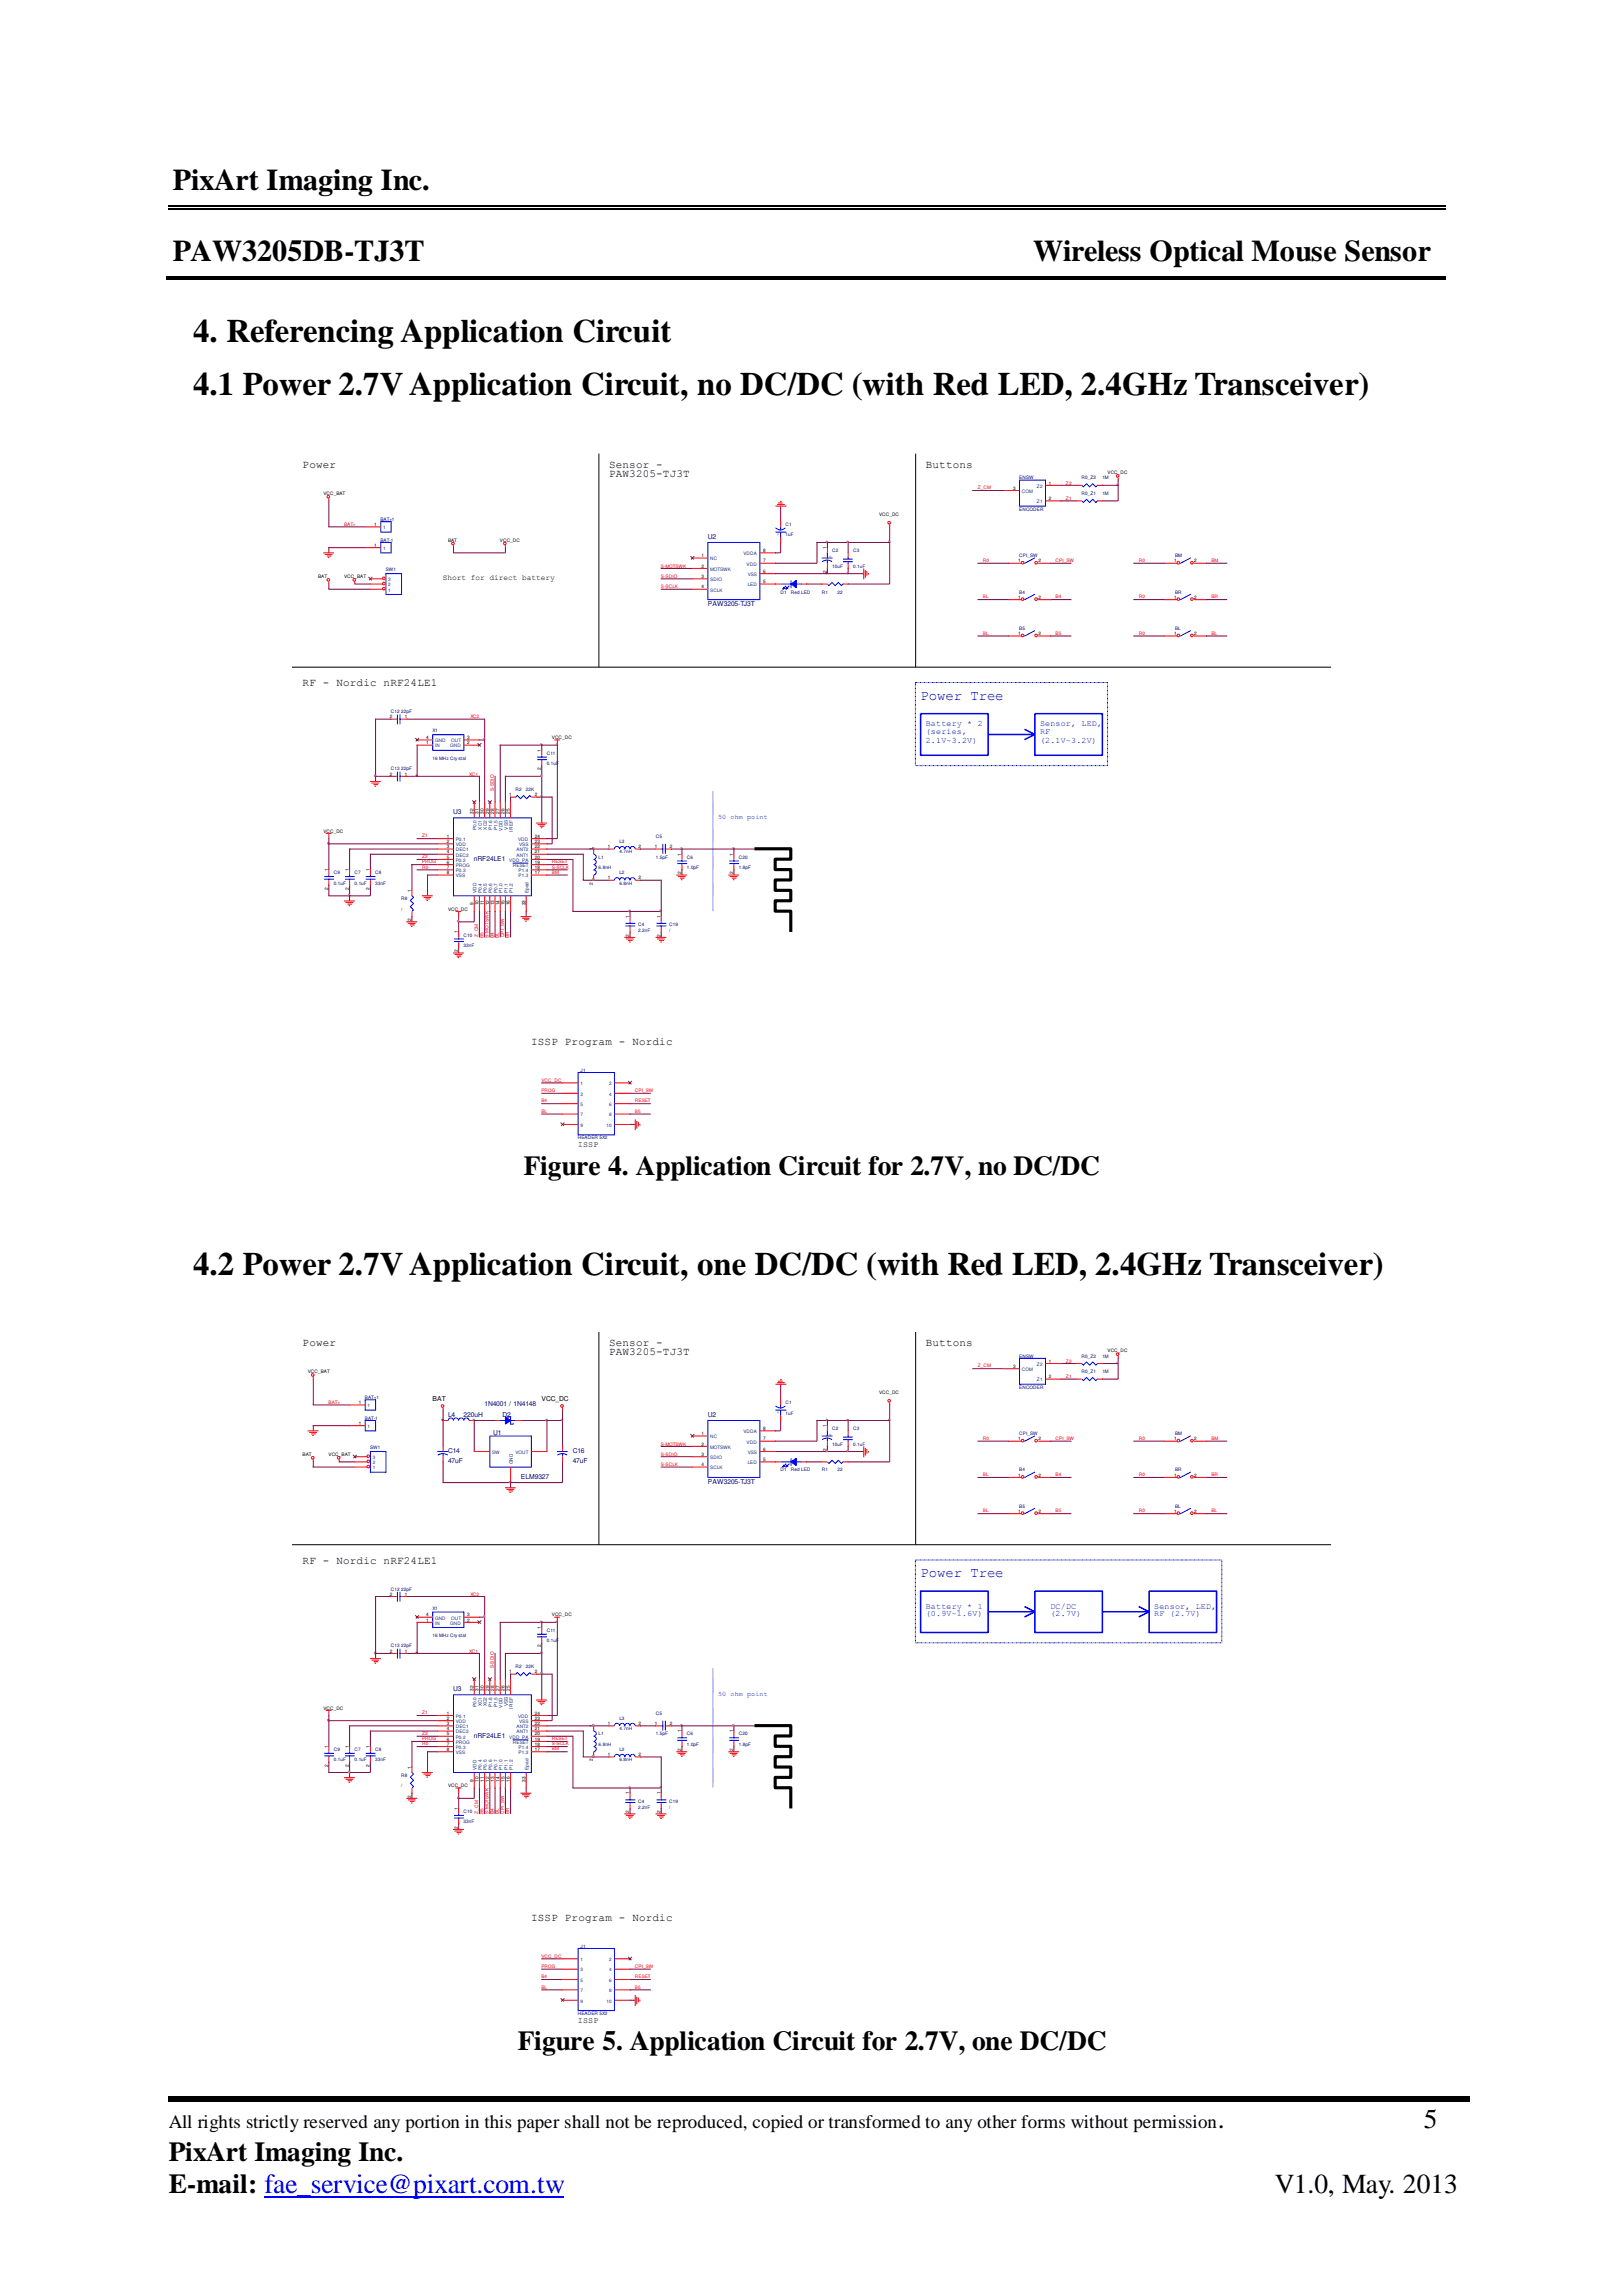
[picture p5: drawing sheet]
<svg xmlns="http://www.w3.org/2000/svg" width="210mm" height="297mm" viewBox="0 0 210 297" stroke-linecap="round" stroke-linejoin="round" font-family="sans-serif">
<defs><g id="words">
<g font-size="4.2">
<text x="25" y="44.2">4. Referencing Application Circuit</text>
<text x="25" y="51.2">4.1 Power 2.7V Application Circuit, no DC/DC (with Red LED, 2.4GHz Transceiver)</text>
<text x="25" y="164.9">4.2 Power 2.7V Application Circuit, one DC/DC (with Red LED, 2.4GHz Transceiver)</text>
</g>
<g font-size="3.9">
<text x="22.4" y="24.6">PixArt Imaging Inc.</text>
<text x="22.4" y="33.7">PAW3205DB-TJ3T</text>
<text x="133.7" y="33.7">Wireless Optical Mouse Sensor</text>
</g>
<g font-size="3.6">
<text x="67.8" y="151.9">Figure 4. Application Circuit for 2.7V, no DC/DC</text>
<text x="67" y="265.3">Figure 5. Application Circuit for 2.7V, one DC/DC</text>
<text x="157.5" y="275.3">.</text>
<text x="184.2" y="275.3">5</text>
<text x="21.9" y="279.5">PixArt Imaging Inc.</text>
<text x="21.9" y="283.7">E-mail: fae_service@pixart.com.tw</text>
<text x="164.9" y="283.7">V1.0, May. 2013</text>
</g>
<text font-size="2.5" x="21.9" y="275.3">All rights strictly reserved any portion in this paper shall not be reproduced, copied or transformed to any other forms without permission</text>
<g font-size="1.8" fill="#00f">
<text x="119.1" y="90.5">Power Tree</text>
<text x="119.1" y="204">Power Tree</text>
</g>
<g font-size="1.4">
<text x="39.2" y="60.5">Power</text>
<text x="78.8" y="60.5">Sensor -</text>
<text x="78.8" y="61.7">PAW3205-TJ3T</text>
<text x="119.8" y="60.5">Buttons</text>
<text x="39.2" y="88.8">RF - Nordic nRF24LE1</text>
<text x="68.7" y="135.1">ISSP Program - Nordic</text>
<text x="39.2" y="174.1">Power</text>
<text x="78.8" y="174.1">Sensor -</text>
<text x="78.8" y="175.3">PAW3205-TJ3T</text>
<text x="119.8" y="174.1">Buttons</text>
<text x="39.2" y="202.3">RF - Nordic nRF24LE1</text>
<text x="68.7" y="248.5">ISSP Program - Nordic</text>
</g>
<g font-size="1.1" fill="#00f">
<text x="119.8" y="93.9">Battery * 2</text>
<text x="119.8" y="95">(series,</text>
<text x="134.6" y="93.9">Sensor, LED,</text>
<text x="134.6" y="95">RF</text>
<text x="119.8" y="96.1">2.1V~3.2V)</text>
<text x="134.6" y="96.1">(2.1V~3.2V)</text>
<text x="119.8" y="208.1">Battery * 1</text>
<text x="119.8" y="209">(0.9V~1.6V)</text>
<text x="135.9" y="208.1">DC/DC</text>
<text x="135.9" y="209">(2.7V)</text>
<text x="149.3" y="208.1">Sensor, LED,</text>
<text x="149.3" y="209">RF (2.7V)</text>
</g>
<g font-size="1.1">
<text x="74.8" y="148.4">ISSP</text>
<text x="74.8" y="261.7">ISSP</text>
</g>
<text font-size="1" x="57.3" y="75">Short for direct battery</text>
<g font-size=".9" fill="#000080">
<text x="91.6" y="69.7">U2</text>
<text x="91.6" y="78.4">PAW3205-TJ3T</text>
<text x="58.6" y="105.3">U3</text>
<text x="61.3" y="111.3">nRF24LE1</text>
<text x="58" y="183.3">L4</text>
<text x="60" y="183.3">220uH</text>
<text x="62.7" y="181.9">1N4001 / 1N4148</text>
<text x="63.8" y="185.7">U1</text>
<text x="65" y="183.3">D2</text>
<text x="91.6" y="183.3">U2</text>
<text x="58" y="187.9">C14</text>
<text x="58" y="189.3">47uF</text>
<text x="67.4" y="191.3">ELM9327</text>
<text x="74.1" y="187.9">C16</text>
<text x="74.1" y="189.3">47uF</text>
<text x="91.6" y="192">PAW3205-TJ3T</text>
<text x="58.6" y="218.7">U3</text>
<text x="61.3" y="224.8">nRF24LE1</text>
</g>
<g font-size=".9" fill="#00f">
<text x="92.9" y="105.9">50 ohm point</text>
<text x="92.9" y="219.3">50 ohm point</text>
</g>
<g font-size=".9">
<text x="55.9" y="181.2">BAT</text>
<text x="70.1" y="181.2">VCC_DC</text>
</g>
<g font-size=".6">
<text x="41.8" y="64">VCC_BAT</text>
<text x="131.1" y="63.3">3</text>
<text x="135.7" y="62.7">1</text>
<text x="135.7" y="64.7">2</text>
<text x="143.3" y="61.3">VCC_DC</text>
<text x="48.4" y="68.1">1</text>
<text x="48.4" y="70.7">1</text>
<text x="58" y="70.1">BAT</text>
<text x="64.7" y="70.1">VCC_DC</text>
<text x="98.7" y="71.4">8</text>
<text x="106.9" y="71" transform="rotate(-90 106.9 71)">1</text>
<text x="113.7" y="66.7">VCC_DC</text>
<text x="41.2" y="74.8">BAT</text>
<text x="44.5" y="74.8">VCC_BAT</text>
<text x="90.7" y="72.1">1</text>
<text x="90.7" y="73.4">2</text>
<text x="90.7" y="74.8">3</text>
<text x="90.7" y="76.1">4</text>
<text x="98.7" y="75.5">5</text>
<text x="98.7" y="74.1">6</text>
<text x="98.7" y="72.8">7</text>
<text x="106.9" y="74.1" transform="rotate(-90 106.9 74.1)">2</text>
<text x="131.7" y="72.8">1</text>
<text x="131.7" y="77.5">1</text>
<text x="134.4" y="72.8">2</text>
<text x="134.4" y="77.5">2</text>
<text x="151.9" y="72.8">1</text>
<text x="151.9" y="77.5">1</text>
<text x="154.5" y="72.8">2</text>
<text x="154.5" y="77.5">2</text>
<text x="131.7" y="82.2">1</text>
<text x="134.4" y="82.2">2</text>
<text x="151.9" y="82.2">1</text>
<text x="154.5" y="82.2">2</text>
<text x="50.4" y="92.9">2</text>
<text x="52.4" y="92.9">1</text>
<text x="55.1" y="95.6">4</text>
<text x="60.4" y="95.6">3</text>
<text x="71.4" y="95.6">VCC_DC</text>
<text x="50.4" y="100.3">2</text>
<text x="52.4" y="100.3">1</text>
<text x="55.1" y="96.3">1</text>
<text x="60.4" y="96.3">2</text>
<text x="70" y="99.6" transform="rotate(-90 70 99.6)">2</text>
<text x="70" y="97.2" transform="rotate(-90 70 97.2)">1</text>
<text x="41.8" y="107.7">VCC_DC</text>
<text x="61.3" y="105.3" transform="rotate(-90 61.3 105.3)">32</text>
<text x="61.9" y="105.3" transform="rotate(-90 61.9 105.3)">31</text>
<text x="62.6" y="105.3" transform="rotate(-90 62.6 105.3)">30</text>
<text x="63.3" y="105.3" transform="rotate(-90 63.3 105.3)">29</text>
<text x="63.9" y="105.3" transform="rotate(-90 63.9 105.3)">28</text>
<text x="64.6" y="105.3" transform="rotate(-90 64.6 105.3)">27</text>
<text x="65.3" y="105.3" transform="rotate(-90 65.3 105.3)">26</text>
<text x="65.9" y="103">1</text>
<text x="66" y="105.3" transform="rotate(-90 66 105.3)">25</text>
<text x="69.2" y="103">2</text>
<text x="42.4" y="112.7" transform="rotate(-90 42.4 112.7)">1</text>
<text x="45.1" y="112.7" transform="rotate(-90 45.1 112.7)">1</text>
<text x="47.8" y="112.7" transform="rotate(-90 47.8 112.7)">1</text>
<text x="57.8" y="108.4">1</text>
<text x="57.8" y="109.1">2</text>
<text x="57.8" y="109.7">3</text>
<text x="57.8" y="110.4">4</text>
<text x="57.8" y="111.1">5</text>
<text x="57.8" y="111.7">6</text>
<text x="57.8" y="112.4">7</text>
<text x="57.8" y="113.1">8</text>
<text x="69.2" y="111.1">20</text>
<text x="69.2" y="110.4">21</text>
<text x="69.2" y="109.7">22</text>
<text x="69.2" y="109.1">23</text>
<text x="69.2" y="108.4">24</text>
<text x="69.2" y="111.7">19</text>
<text x="69.2" y="112.4">18</text>
<text x="69.2" y="113.1">17</text>
<text x="76.7" y="110" transform="rotate(-90 76.7 110)">1</text>
<text x="78.7" y="109.7">1</text>
<text x="78.7" y="113.8">1</text>
<text x="82.6" y="109.7">2</text>
<text x="82.6" y="113.8">2</text>
<text x="84.7" y="109.7">1</text>
<text x="86.7" y="109.7">2</text>
<text x="88.1" y="113.1" transform="rotate(-90 88.1 113.1)">2</text>
<text x="88.1" y="110.7" transform="rotate(-90 88.1 110.7)">1</text>
<text x="94.8" y="113.1" transform="rotate(-90 94.8 113.1)">2</text>
<text x="94.8" y="110.7" transform="rotate(-90 94.8 110.7)">1</text>
<text x="42.4" y="115.1" transform="rotate(-90 42.4 115.1)">2</text>
<text x="45.1" y="115.1" transform="rotate(-90 45.1 115.1)">2</text>
<text x="47.8" y="115.1" transform="rotate(-90 47.8 115.1)">2</text>
<text x="53.2" y="119.1" transform="rotate(-90 53.2 119.1)">2</text>
<text x="53.2" y="115.4" transform="rotate(-90 53.2 115.4)">1</text>
<text x="58" y="117.8">VCC_DC</text>
<text x="61.3" y="117.1" transform="rotate(-90 61.3 117.1)">9</text>
<text x="61.9" y="117.1" transform="rotate(-90 61.9 117.1)">10</text>
<text x="62.6" y="117.1" transform="rotate(-90 62.6 117.1)">11</text>
<text x="63.3" y="117.1" transform="rotate(-90 63.3 117.1)">12</text>
<text x="63.9" y="117.1" transform="rotate(-90 63.9 117.1)">13</text>
<text x="64.6" y="117.1" transform="rotate(-90 64.6 117.1)">14</text>
<text x="65.3" y="117.1" transform="rotate(-90 65.3 117.1)">15</text>
<text x="66" y="117.1" transform="rotate(-90 66 117.1)">16</text>
<text x="68" y="117.1" transform="rotate(-90 68 117.1)">33</text>
<text x="76.7" y="114.4" transform="rotate(-90 76.7 114.4)">2</text>
<text x="81.4" y="118.7" transform="rotate(-90 81.4 118.7)">1</text>
<text x="85.4" y="118.7" transform="rotate(-90 85.4 118.7)">1</text>
<text x="59.2" y="123.2" transform="rotate(-90 59.2 123.2)">2</text>
<text x="59.2" y="120.8" transform="rotate(-90 59.2 120.8)">1</text>
<text x="81.4" y="121.2" transform="rotate(-90 81.4 121.2)">2</text>
<text x="85.4" y="121.2" transform="rotate(-90 85.4 121.2)">2</text>
<text x="39.8" y="177.6">VCC_BAT</text>
<text x="131.1" y="177">3</text>
<text x="135.7" y="176.3">1</text>
<text x="135.7" y="178.3">2</text>
<text x="143.3" y="174.9">VCC_DC</text>
<text x="46.4" y="184.3">1</text>
<text x="46.4" y="181.6">1</text>
<text x="90.7" y="185.7">1</text>
<text x="98.7" y="185">8</text>
<text x="106.9" y="184.6" transform="rotate(-90 106.9 184.6)">1</text>
<text x="113.7" y="180.3">VCC_DC</text>
<text x="39.2" y="188.3">BAT</text>
<text x="42.5" y="188.3">VCC_BAT</text>
<text x="90.7" y="187">2</text>
<text x="90.7" y="188.3">3</text>
<text x="90.7" y="189.7">4</text>
<text x="98.7" y="189">5</text>
<text x="98.7" y="187.7">6</text>
<text x="98.7" y="186.3">7</text>
<text x="106.9" y="187.7" transform="rotate(-90 106.9 187.7)">2</text>
<text x="131.7" y="191">1</text>
<text x="131.7" y="186.3">1</text>
<text x="134.4" y="191">2</text>
<text x="134.4" y="186.3">2</text>
<text x="151.9" y="186.3">1</text>
<text x="151.9" y="191">1</text>
<text x="154.5" y="186.3">2</text>
<text x="154.5" y="191">2</text>
<text x="131.7" y="195.7">1</text>
<text x="134.4" y="195.7">2</text>
<text x="151.9" y="195.7">1</text>
<text x="154.5" y="195.7">2</text>
<text x="50.4" y="206.4">2</text>
<text x="52.4" y="206.4">1</text>
<text x="55.1" y="209.1">4</text>
<text x="55.1" y="209.8">1</text>
<text x="60.4" y="209.8">2</text>
<text x="60.4" y="209.1">3</text>
<text x="71.4" y="209.1">VCC_DC</text>
<text x="50.4" y="213.8">2</text>
<text x="52.4" y="213.8">1</text>
<text x="70" y="213.1" transform="rotate(-90 70 213.1)">2</text>
<text x="70" y="210.7" transform="rotate(-90 70 210.7)">1</text>
<text x="41.8" y="221.2">VCC_DC</text>
<text x="57.8" y="221.8">1</text>
<text x="61.3" y="218.7" transform="rotate(-90 61.3 218.7)">32</text>
<text x="61.9" y="218.7" transform="rotate(-90 61.9 218.7)">31</text>
<text x="62.6" y="218.7" transform="rotate(-90 62.6 218.7)">30</text>
<text x="63.3" y="218.7" transform="rotate(-90 63.3 218.7)">29</text>
<text x="63.9" y="218.7" transform="rotate(-90 63.9 218.7)">28</text>
<text x="64.6" y="218.7" transform="rotate(-90 64.6 218.7)">27</text>
<text x="65.3" y="218.7" transform="rotate(-90 65.3 218.7)">26</text>
<text x="65.9" y="216.5">1</text>
<text x="66" y="218.7" transform="rotate(-90 66 218.7)">25</text>
<text x="69.2" y="221.8">24</text>
<text x="69.2" y="216.5">2</text>
<text x="42.4" y="226.1" transform="rotate(-90 42.4 226.1)">1</text>
<text x="45.1" y="226.1" transform="rotate(-90 45.1 226.1)">1</text>
<text x="47.8" y="226.1" transform="rotate(-90 47.8 226.1)">1</text>
<text x="57.8" y="222.5">2</text>
<text x="57.8" y="223.2">3</text>
<text x="57.8" y="223.8">4</text>
<text x="57.8" y="224.5">5</text>
<text x="57.8" y="225.2">6</text>
<text x="57.8" y="225.8">7</text>
<text x="57.8" y="226.5">8</text>
<text x="69.2" y="224.5">20</text>
<text x="69.2" y="223.8">21</text>
<text x="69.2" y="223.2">22</text>
<text x="69.2" y="222.5">23</text>
<text x="69.2" y="225.2">19</text>
<text x="69.2" y="225.8">18</text>
<text x="69.2" y="226.5">17</text>
<text x="76.7" y="227.8" transform="rotate(-90 76.7 227.8)">2</text>
<text x="76.7" y="223.4" transform="rotate(-90 76.7 223.4)">1</text>
<text x="78.7" y="223.2">1</text>
<text x="78.7" y="227.2">1</text>
<text x="82.6" y="223.2">2</text>
<text x="82.6" y="227.2">2</text>
<text x="84.7" y="223.2">1</text>
<text x="86.7" y="223.2">2</text>
<text x="88.1" y="226.5" transform="rotate(-90 88.1 226.5)">2</text>
<text x="88.1" y="224.1" transform="rotate(-90 88.1 224.1)">1</text>
<text x="94.8" y="226.5" transform="rotate(-90 94.8 226.5)">2</text>
<text x="94.8" y="224.1" transform="rotate(-90 94.8 224.1)">1</text>
<text x="42.4" y="228.5" transform="rotate(-90 42.4 228.5)">2</text>
<text x="45.1" y="228.5" transform="rotate(-90 45.1 228.5)">2</text>
<text x="47.8" y="228.5" transform="rotate(-90 47.8 228.5)">2</text>
<text x="53.2" y="232.5" transform="rotate(-90 53.2 232.5)">2</text>
<text x="53.2" y="228.8" transform="rotate(-90 53.2 228.8)">1</text>
<text x="58" y="231.2">VCC_DC</text>
<text x="61.3" y="230.5" transform="rotate(-90 61.3 230.5)">9</text>
<text x="61.9" y="230.5" transform="rotate(-90 61.9 230.5)">10</text>
<text x="62.6" y="230.5" transform="rotate(-90 62.6 230.5)">11</text>
<text x="63.3" y="230.5" transform="rotate(-90 63.3 230.5)">12</text>
<text x="63.9" y="230.5" transform="rotate(-90 63.9 230.5)">13</text>
<text x="64.6" y="230.5" transform="rotate(-90 64.6 230.5)">14</text>
<text x="65.3" y="230.5" transform="rotate(-90 65.3 230.5)">15</text>
<text x="66" y="230.5" transform="rotate(-90 66 230.5)">16</text>
<text x="68" y="230.5" transform="rotate(-90 68 230.5)">33</text>
<text x="81.4" y="232.1" transform="rotate(-90 81.4 232.1)">1</text>
<text x="85.4" y="232.1" transform="rotate(-90 85.4 232.1)">1</text>
<text x="59.2" y="236.6" transform="rotate(-90 59.2 236.6)">2</text>
<text x="59.2" y="234.1" transform="rotate(-90 59.2 234.1)">1</text>
<text x="81.4" y="234.5" transform="rotate(-90 81.4 234.5)">2</text>
<text x="85.4" y="234.5" transform="rotate(-90 85.4 234.5)">2</text>
</g>
<g font-size=".6" fill="#f00">
<text x="126.5" y="63.3">Z_CM</text>
<text x="137.9" y="64.7">Z1</text>
<text x="137.9" y="62.7">Z2</text>
<text x="44.5" y="68">BAT+</text>
<text x="85.5" y="76.1">S-SCLK</text>
<text x="85.5" y="73.4">S-MOTSWK</text>
<text x="85.5" y="74.8">S-SDIO</text>
<text x="127.2" y="77.4">BL</text>
<text x="127.2" y="72.7">R0</text>
<text x="136.6" y="77.4">B4</text>
<text x="136.6" y="72.7">CPI_SW</text>
<text x="147.3" y="77.4">R0</text>
<text x="147.3" y="72.7">R0</text>
<text x="156.7" y="72.7">BM</text>
<text x="156.7" y="77.4">BR</text>
<text x="127.2" y="82.1">BL</text>
<text x="136.6" y="82.1">B5</text>
<text x="147.3" y="82.1">R0</text>
<text x="156.7" y="82.1">BL</text>
<text x="60.9" y="92.9">XC2</text>
<text x="60.7" y="100.3">XC1</text>
<text x="63.9" y="102.3" transform="rotate(-90 63.9 102.3)">S-SDIO</text>
<text x="54.6" y="111">Z2</text>
<text x="54.6" y="111.7">PROG</text>
<text x="54.6" y="112.4">R0</text>
<text x="54.6" y="108.3">Z1</text>
<text x="71.4" y="113">BM</text>
<text x="71.4" y="111.7">RESET</text>
<text x="71.4" y="112.4">S-SCLK</text>
<text x="61.9" y="121.2" transform="rotate(-90 61.9 121.2)">Z_CM</text>
<text x="62.5" y="121.3" transform="rotate(-90 62.5 121.3)">B5</text>
<text x="63.2" y="121.3" transform="rotate(-90 63.2 121.3)">S-MOTSWK</text>
<text x="63.9" y="121.3" transform="rotate(-90 63.9 121.3)">B4</text>
<text x="64.5" y="121.3" transform="rotate(-90 64.5 121.3)">BL</text>
<text x="65.2" y="121.2" transform="rotate(-90 65.2 121.2)">CPI_SW</text>
<text x="65.9" y="121.3" transform="rotate(-90 65.9 121.3)">BR</text>
<text x="70.1" y="141.3">PROG</text>
<text x="70.1" y="142.6">B4</text>
<text x="70.1" y="143.9">BL</text>
<text x="70.1" y="139.9">VCC_DC</text>
<text x="82.2" y="142.6">RESET</text>
<text x="82.2" y="141.3">CPI_SW</text>
<text x="82.2" y="143.9">B5</text>
<text x="126.5" y="176.9">Z_CM</text>
<text x="137.9" y="178.3">Z1</text>
<text x="137.9" y="176.3">Z2</text>
<text x="42.5" y="181.6">BAT+</text>
<text x="85.5" y="188.3">S-SDIO</text>
<text x="85.5" y="187">S-MOTSWK</text>
<text x="85.5" y="189.7">S-SCLK</text>
<text x="127.2" y="191">BL</text>
<text x="127.2" y="186.3">R0</text>
<text x="136.6" y="186.3">CPI_SW</text>
<text x="136.6" y="191">B4</text>
<text x="147.3" y="191">R0</text>
<text x="147.3" y="186.3">R0</text>
<text x="156.7" y="186.3">BM</text>
<text x="156.7" y="191">BR</text>
<text x="127.2" y="195.6">BL</text>
<text x="136.6" y="195.6">B5</text>
<text x="147.3" y="195.6">R0</text>
<text x="156.7" y="195.6">BL</text>
<text x="60.9" y="206.4">XC2</text>
<text x="60.7" y="213.8">XC1</text>
<text x="63.9" y="215.8" transform="rotate(-90 63.9 215.8)">S-SDIO</text>
<text x="54.6" y="221.8">Z1</text>
<text x="54.6" y="225.8">R0</text>
<text x="54.6" y="224.4">Z2</text>
<text x="54.6" y="225.1">PROG</text>
<text x="71.4" y="225.1">RESET</text>
<text x="71.4" y="226.4">BM</text>
<text x="71.4" y="225.8">S-SCLK</text>
<text x="61.9" y="234.6" transform="rotate(-90 61.9 234.6)">Z_CM</text>
<text x="62.5" y="234.7" transform="rotate(-90 62.5 234.7)">B5</text>
<text x="63.2" y="234.7" transform="rotate(-90 63.2 234.7)">S-MOTSWK</text>
<text x="63.9" y="234.7" transform="rotate(-90 63.9 234.7)">B4</text>
<text x="64.5" y="234.7" transform="rotate(-90 64.5 234.7)">BL</text>
<text x="65.2" y="234.6" transform="rotate(-90 65.2 234.6)">CPI_SW</text>
<text x="65.9" y="234.7" transform="rotate(-90 65.9 234.7)">BR</text>
<text x="70.1" y="257.2">BL</text>
<text x="70.1" y="253.2">VCC_DC</text>
<text x="70.1" y="255.9">B4</text>
<text x="70.1" y="254.6">PROG</text>
<text x="82.2" y="254.6">CPI_SW</text>
<text x="82.2" y="255.9">RESET</text>
<text x="82.2" y="257.2">B5</text>
</g>
<g font-size=".6" fill="#000080">
<text x="131.9" y="62">ENSW</text>
<text x="139.9" y="62">R0_Z2</text>
<text x="139.9" y="64">R0_Z1</text>
<text x="142.6" y="62">1M</text>
<text x="142.6" y="64">1M</text>
<text x="49.2" y="67.4">BAT+1</text>
<text x="49.2" y="70.1">BAT-1</text>
<text x="101.6" y="68.1">C1</text>
<text x="101.6" y="69.4">1uF</text>
<text x="107.7" y="71.4">C2</text>
<text x="110.4" y="71.4">C3</text>
<text x="131.9" y="66">ENCODER</text>
<text x="49.9" y="73.9">SW1</text>
<text x="101" y="76.8">D1</text>
<text x="102.3" y="76.8">Red LED</text>
<text x="106.3" y="76.8">R1</text>
<text x="107.7" y="73.4">10uF</text>
<text x="108.4" y="76.8">22</text>
<text x="110.4" y="73.4">0.1uF</text>
<text x="131.9" y="72.1">CPI_SW</text>
<text x="131.9" y="76.8">B4</text>
<text x="152" y="72.1">BM</text>
<text x="152" y="76.8">BR</text>
<text x="131.9" y="81.5">B5</text>
<text x="152" y="81.5">BL</text>
<text x="50.6" y="92.3">C12</text>
<text x="51.9" y="92.3">22pF</text>
<text x="55.9" y="94.7">X1</text>
<text x="50.6" y="99.6">C13</text>
<text x="51.9" y="99.6">22pF</text>
<text x="55.9" y="98.3">16 MHz Crystal</text>
<text x="70.7" y="97.6">C11</text>
<text x="70.7" y="99">0.1uF</text>
<text x="66.7" y="102.3">R2</text>
<text x="68" y="102.3">22K</text>
<text x="43.2" y="113.1">C9</text>
<text x="45.9" y="113.1">C7</text>
<text x="48.6" y="113.1">C8</text>
<text x="77.4" y="111.1">L1</text>
<text x="77.4" y="112.4">6.8nH</text>
<text x="80.1" y="109.1">L3</text>
<text x="80.1" y="110.4">4.7nH</text>
<text x="80.1" y="113.1">L2</text>
<text x="84.8" y="108.4">C5</text>
<text x="84.8" y="111.1">1.5pF</text>
<text x="88.9" y="111.1">C6</text>
<text x="88.9" y="112.4">1.0pF</text>
<text x="95.6" y="111.1">C20</text>
<text x="95.6" y="112.4">1.8pF</text>
<text x="43.2" y="114.4">0.1uF</text>
<text x="45.9" y="114.4">0.1uF</text>
<text x="48.6" y="114.4">33nF</text>
<text x="51.9" y="116.5">R8</text>
<text x="51.9" y="117.8">/</text>
<text x="80.1" y="114.4">6.8nH</text>
<text x="82.6" y="119.8">C4</text>
<text x="86.6" y="119.8">C19</text>
<text x="60" y="121.2">C10</text>
<text x="60" y="122.5">33nF</text>
<text x="82.6" y="120.6">2.2nF</text>
<text x="86.6" y="120.6">/</text>
<text x="75.1" y="138.7">J1</text>
<text x="74.8" y="147.4">HEADER 5X2</text>
<text x="131.9" y="175.6">ENSW</text>
<text x="131.9" y="179.6">ENCODER</text>
<text x="139.9" y="177.6">R0_Z1</text>
<text x="139.9" y="175.6">R0_Z2</text>
<text x="142.6" y="177.6">1M</text>
<text x="142.6" y="175.6">1M</text>
<text x="47.2" y="183.7">BAT-1</text>
<text x="47.2" y="181">BAT+1</text>
<text x="101.6" y="181.6">C1</text>
<text x="101.6" y="183">1uF</text>
<text x="107.7" y="185">C2</text>
<text x="110.4" y="185">C3</text>
<text x="131.9" y="185.7">CPI_SW</text>
<text x="152" y="185.7">BM</text>
<text x="47.9" y="187.5">SW1</text>
<text x="101" y="190.3">D1</text>
<text x="102.3" y="190.3">Red LED</text>
<text x="106.3" y="190.3">R1</text>
<text x="107.7" y="187">10uF</text>
<text x="108.4" y="190.3">22</text>
<text x="110.4" y="187">0.1uF</text>
<text x="131.9" y="190.3">B4</text>
<text x="152" y="190.3">BR</text>
<text x="131.9" y="195">B5</text>
<text x="152" y="195">BL</text>
<text x="50.6" y="205.8">C12</text>
<text x="51.9" y="205.8">22pF</text>
<text x="55.9" y="208.2">X1</text>
<text x="50.6" y="213.1">C13</text>
<text x="51.9" y="213.1">22pF</text>
<text x="55.9" y="211.8">16 MHz Crystal</text>
<text x="66.7" y="215.8">R2</text>
<text x="68" y="215.8">22K</text>
<text x="70.7" y="211.1">C11</text>
<text x="70.7" y="212.4">0.1uF</text>
<text x="84.8" y="221.8">C5</text>
<text x="43.2" y="226.5">C9</text>
<text x="43.2" y="227.8">0.1uF</text>
<text x="45.9" y="226.5">C7</text>
<text x="45.9" y="227.8">0.1uF</text>
<text x="48.6" y="226.5">C8</text>
<text x="48.6" y="227.8">33nF</text>
<text x="77.4" y="224.5">L1</text>
<text x="77.4" y="225.8">6.8nH</text>
<text x="80.1" y="222.5">L3</text>
<text x="80.1" y="223.8">4.7nH</text>
<text x="80.1" y="226.5">L2</text>
<text x="80.1" y="227.8">6.8nH</text>
<text x="84.8" y="224.5">1.5pF</text>
<text x="88.9" y="224.5">C6</text>
<text x="88.9" y="225.8">1.0pF</text>
<text x="95.6" y="224.5">C20</text>
<text x="95.6" y="225.8">1.8pF</text>
<text x="51.9" y="229.9">R8</text>
<text x="51.9" y="231.2">/</text>
<text x="82.6" y="233.2">C4</text>
<text x="86.6" y="233.2">C19</text>
<text x="60" y="234.5">C10</text>
<text x="60" y="235.9">33nF</text>
<text x="82.6" y="234">2.2nF</text>
<text x="86.6" y="234">/</text>
<text x="75.1" y="252">J1</text>
<text x="74.8" y="260.7">HEADER 5X2</text>
</g>
<g font-size=".6" fill="#004080">
<text x="132.2" y="63.8">COM</text>
<text x="134.1" y="63.1">Z2</text>
<text x="134.1" y="65.1">Z1</text>
<text x="49.6" y="68.5">1</text>
<text x="49.6" y="71.1">1</text>
<text x="96.2" y="71.8">VDDA</text>
<text x="50.2" y="76.5">1</text>
<text x="50.2" y="75.9">2</text>
<text x="50.2" y="75.2">3</text>
<text x="91.9" y="72.5">NC</text>
<text x="91.9" y="73.8">MOTSWK</text>
<text x="91.9" y="75.2">SDIO</text>
<text x="91.9" y="76.5">SCLK</text>
<text x="96.6" y="73.2">VDD</text>
<text x="96.7" y="75.9">LED</text>
<text x="96.7" y="74.5">VSS</text>
<text x="56.3" y="96.7">IN</text>
<text x="56.3" y="96">GND</text>
<text x="58.2" y="96.7">GND</text>
<text x="58.4" y="96">OUT</text>
<text x="61.7" y="107.4" transform="rotate(-90 61.7 107.4)">P0.0</text>
<text x="62.3" y="107.3" transform="rotate(-90 62.3 107.3)">XC1</text>
<text x="63" y="107.3" transform="rotate(-90 63 107.3)">XC2</text>
<text x="63.7" y="107.4" transform="rotate(-90 63.7 107.4)">P1.6</text>
<text x="64.3" y="107.4" transform="rotate(-90 64.3 107.4)">P1.5</text>
<text x="65" y="107.4" transform="rotate(-90 65 107.4)">VDD</text>
<text x="65.7" y="107.3" transform="rotate(-90 65.7 107.3)">VSS</text>
<text x="66.4" y="107.6" transform="rotate(-90 66.4 107.6)">IREF</text>
<text x="59" y="108.8">P0.1</text>
<text x="59" y="109.5">VDD</text>
<text x="59" y="110.1">DEC1</text>
<text x="59" y="110.8">DEC2</text>
<text x="59" y="111.5">P0.2</text>
<text x="59" y="112.2">PROG</text>
<text x="59" y="112.8">P0.3</text>
<text x="59" y="113.5">VSS</text>
<text x="65.9" y="111.5">VDD_PA</text>
<text x="66.4" y="112.2">RESET</text>
<text x="66.8" y="110.8">ANT1</text>
<text x="66.8" y="110.1">ANT2</text>
<text x="67" y="108.8">VDD</text>
<text x="67.1" y="112.8">P1.4</text>
<text x="67.1" y="113.5">P1.3</text>
<text x="67.2" y="109.5">VSS</text>
<text x="61.7" y="115.5" transform="rotate(-90 61.7 115.5)">VDD</text>
<text x="62.3" y="115.5" transform="rotate(-90 62.3 115.5)">P0.4</text>
<text x="63" y="115.5" transform="rotate(-90 63 115.5)">P0.5</text>
<text x="63.7" y="115.5" transform="rotate(-90 63.7 115.5)">P0.6</text>
<text x="64.3" y="115.5" transform="rotate(-90 64.3 115.5)">P0.7</text>
<text x="65" y="115.5" transform="rotate(-90 65 115.5)">P1.0</text>
<text x="65.7" y="115.5" transform="rotate(-90 65.7 115.5)">P1.1</text>
<text x="66.4" y="115.5" transform="rotate(-90 66.4 115.5)">P1.2</text>
<text x="68.4" y="115.5" transform="rotate(-90 68.4 115.5)">Epad</text>
<text x="75.1" y="140.4">1</text>
<text x="75.1" y="141.7">3</text>
<text x="75.1" y="143.1">5</text>
<text x="78.8" y="140.4">2</text>
<text x="78.8" y="141.7">4</text>
<text x="78.8" y="143.1">6</text>
<text x="75.1" y="144.4">7</text>
<text x="75.1" y="145.8">9</text>
<text x="78.5" y="145.8">10</text>
<text x="78.8" y="144.4">8</text>
<text x="132.2" y="177.4">COM</text>
<text x="134.1" y="176.7">Z2</text>
<text x="134.1" y="178.7">Z1</text>
<text x="47.6" y="184.7">1</text>
<text x="47.6" y="182">1</text>
<text x="96.2" y="185.4">VDDA</text>
<text x="48.2" y="190.1">1</text>
<text x="48.2" y="189.4">2</text>
<text x="48.2" y="188.7">3</text>
<text x="63.7" y="188.1">SW</text>
<text x="66.4" y="189.4" transform="rotate(-90 66.4 189.4)">GND</text>
<text x="66.7" y="188.1">VOUT</text>
<text x="91.9" y="186.1">NC</text>
<text x="91.9" y="187.4">MOTSWK</text>
<text x="91.9" y="188.7">SDIO</text>
<text x="91.9" y="190.1">SCLK</text>
<text x="96.6" y="186.7">VDD</text>
<text x="96.7" y="189.4">LED</text>
<text x="96.7" y="188.1">VSS</text>
<text x="56.3" y="209.5">GND</text>
<text x="58.4" y="209.5">OUT</text>
<text x="56.3" y="210.2">IN</text>
<text x="58.2" y="210.2">GND</text>
<text x="61.7" y="220.8" transform="rotate(-90 61.7 220.8)">P0.0</text>
<text x="62.3" y="220.8" transform="rotate(-90 62.3 220.8)">XC1</text>
<text x="63" y="220.8" transform="rotate(-90 63 220.8)">XC2</text>
<text x="63.7" y="220.8" transform="rotate(-90 63.7 220.8)">P1.6</text>
<text x="64.3" y="220.8" transform="rotate(-90 64.3 220.8)">P1.5</text>
<text x="65" y="220.9" transform="rotate(-90 65 220.9)">VDD</text>
<text x="65.7" y="220.8" transform="rotate(-90 65.7 220.8)">VSS</text>
<text x="66.4" y="221" transform="rotate(-90 66.4 221)">IREF</text>
<text x="59" y="222.2">P0.1</text>
<text x="59" y="222.9">VDD</text>
<text x="59" y="223.6">DEC1</text>
<text x="59" y="224.2">DEC2</text>
<text x="59" y="224.9">P0.2</text>
<text x="59" y="225.6">PROG</text>
<text x="59" y="226.2">P0.3</text>
<text x="59" y="226.9">VSS</text>
<text x="65.9" y="224.9">VDD_PA</text>
<text x="66.4" y="225.6">RESET</text>
<text x="66.8" y="224.2">ANT1</text>
<text x="66.8" y="223.6">ANT2</text>
<text x="67" y="222.2">VDD</text>
<text x="67.1" y="226.2">P1.4</text>
<text x="67.1" y="226.9">P1.3</text>
<text x="67.2" y="222.9">VSS</text>
<text x="61.7" y="228.9" transform="rotate(-90 61.7 228.9)">VDD</text>
<text x="62.3" y="228.9" transform="rotate(-90 62.3 228.9)">P0.4</text>
<text x="63" y="228.9" transform="rotate(-90 63 228.9)">P0.5</text>
<text x="63.7" y="228.9" transform="rotate(-90 63.7 228.9)">P0.6</text>
<text x="64.3" y="228.9" transform="rotate(-90 64.3 228.9)">P0.7</text>
<text x="65" y="228.9" transform="rotate(-90 65 228.9)">P1.0</text>
<text x="65.7" y="228.9" transform="rotate(-90 65.7 228.9)">P1.1</text>
<text x="66.4" y="228.9" transform="rotate(-90 66.4 228.9)">P1.2</text>
<text x="68.4" y="228.9" transform="rotate(-90 68.4 228.9)">Epad</text>
<text x="75.1" y="253.7">1</text>
<text x="75.1" y="255">3</text>
<text x="75.1" y="256.4">5</text>
<text x="75.1" y="257.7">7</text>
<text x="78.8" y="253.7">2</text>
<text x="78.8" y="255">4</text>
<text x="78.8" y="256.4">6</text>
<text x="78.8" y="257.7">8</text>
<text x="75.1" y="259.1">9</text>
<text x="78.5" y="259.1">10</text>
</g>
<g font-size=".6" fill="#00f">
<text x="100.8" y="69" transform="rotate(-180 100.8 69)">+</text>
<text x="107.2" y="72.2">+</text>
<text x="100.8" y="182.6" transform="rotate(-180 100.8 182.6)">+</text>
<text x="107.2" y="185.7">+</text>
</g>
</g></defs>
<path d="M21.8 26.7h165.2M21.8 27h165.2" fill="none" stroke="#000" stroke-width=".17"/>
<g fill="#000">
<path d="M21.5 35.7h165.5v.5h-165.5z" fill-rule="evenodd"/>
<path d="M21.8 271.1h168.4v.8h-168.4z" fill-rule="evenodd"/>
</g>
<path d="M34.2 284.2h38.8" fill="none" stroke="#00f" stroke-width=".17"/>
<path d="M53.3 118.6v.6M56.6 109.2h-14.1" fill="none" stroke="#800040" stroke-width=".13"/>
<path d="M42.4 109h.1v.2h-.1z" fill-rule="evenodd" fill="#f0f"/>
<path d="M42.4 109h.1v.2h-.1z" fill="none" stroke="#f0f" stroke-width=".13"/>
<path d="M70 96.4h-5.3" fill="none" stroke="#800040" stroke-width=".13"/>
<path d="M69.9 96.2h.2v.2h-.2z" fill-rule="evenodd" fill="#f0f"/>
<path d="M69.9 96.2h.2v.2h-.2z" fill="none" stroke="#f0f" stroke-width=".13"/>
<path d="M107.1 75.6l.1 .2M107.6 75.4l-.3 .3M107.7 75.4l.4 .4M108.5 75.4l-.4 .3M108.5 75.4l.4 .4M109.1 75.6l-.2 .1" fill="none" stroke="#00f" stroke-width=".13"/>
<path d="M107 75.6h-.6M109.7 75.6h-.6" fill="none" stroke="#f00" stroke-width=".13"/>
<path d="M115.1 68.2v1.9" fill="none" stroke="#800040" stroke-width=".13"/>
<path d="M114.9 70h.2v.2h-.2z" fill-rule="evenodd" fill="#f0f"/>
<path d="M114.9 70h.2v.2h-.2z" fill="none" stroke="#f0f" stroke-width=".13"/>
<path d="M48.6 93v7.4M55.3 113.2v2.6M62.7 117.9v3.3" fill="none" stroke="#800040" stroke-width=".13"/>
<path d="M49.9 74.3v2.6M51.9 74.2h-2M52 74.2v2.6M52 76.9h-2" fill="none" stroke="#00f" stroke-width=".13"/>
<path d="M49.5 76h.3v.3h-.3z" fill-rule="evenodd" fill="#fff"/>
<path d="M49.5 76.2h-1.6M49.5 76h.3v.3h-.3z" fill="none" stroke="#f00" stroke-width=".13"/>
<path d="M49.5 75.4h.3v.2h-.3z" fill-rule="evenodd" fill="#fff"/>
<path d="M49.5 75.6h-1.6M49.5 75.4h.3v.2h-.3z" fill="none" stroke="#f00" stroke-width=".13"/>
<path d="M49.5 74.7h.3v.2h-.3z" fill-rule="evenodd" fill="#fff"/>
<path d="M49.5 74.9h-1.6M49.5 74.7h.3v.2h-.3z" fill="none" stroke="#f00" stroke-width=".13"/>
<path d="M47.7 74.7l.4 .3M48.1 74.7l-.3 .3" fill="none" stroke="#804000" stroke-width=".13"/>
<path d="M133.8 72.2l-1.2 .7" fill="none" stroke="#00f" stroke-width=".13"/>
<path d="M132.2 72.7h.2v.2h-.2z" fill-rule="evenodd" fill="#fff"/>
<path d="M132.1 72.9h-1.5M132.2 72.7h.2v.2h-.2z" fill="none" stroke="#f00" stroke-width=".13"/>
<path d="M133.9 72.7h.3v.2h-.3z" fill-rule="evenodd" fill="#fff"/>
<path d="M133.9 72.7h.3v.2h-.3zM135.9 72.9h-1.5" fill="none" stroke="#f00" stroke-width=".13"/>
<path d="M130.5 77.6h-4M70 103.1h-.6M81.4 117.9h-7.3M81.5 120.6v.6" fill="none" stroke="#800040" stroke-width=".13"/>
<path d="M81.4 117.7h.1v.2h-.1z" fill-rule="evenodd" fill="#f0f"/>
<path d="M81.4 117.7h.1v.2h-.1z" fill="none" stroke="#f0f" stroke-width=".13"/>
<path d="M70.1 103.1v3.3M72.7 141.4h-2.6" fill="none" stroke="#800040" stroke-width=".13"/>
<path d="M154 72.2l-1.3 .7" fill="none" stroke="#00f" stroke-width=".13"/>
<path d="M152.3 72.7h.3v.2h-.3z" fill-rule="evenodd" fill="#fff"/>
<path d="M152.3 72.9h-1.6M152.3 72.7h.3v.2h-.3z" fill="none" stroke="#f00" stroke-width=".13"/>
<path d="M154.1 72.7h.2v.2h-.2z" fill-rule="evenodd" fill="#fff"/>
<path d="M49.2 68.2h-2M154.1 72.7h.2v.2h-.2zM156.1 72.9h-1.6M42.5 112.5v.6M42.5 113.9v.6" fill="none" stroke="#f00" stroke-width=".13"/>
<path d="M49.3 67.6v1.2M50.5 67.5h-1.2M50.6 67.5v1.3M50.6 68.8h-1.3M42.5 113.3v.1M42.5 113.7v.1M43.1 113.4h-1.1M43.1 113.7h-1.1" fill="none" stroke="#00f" stroke-width=".13"/>
<path d="M89.5 73.5h-4M109.7 73.5v.6M64.7 96.4v7.3M72 96.4h-1.9M56.6 108.5h-2.6M59.3 118.6v.6M64.7 117.9v3.3M73.4 113.2h-2.6M94.9 112.5v.6M84.1 141.4h-2.6" fill="none" stroke="#800040" stroke-width=".13"/>
<path d="M71.9 96.2h.2v.2h-.2z" fill-rule="evenodd" fill="#f0f"/>
<path d="M71.9 96.2h.2v.2h-.2z" fill="none" stroke="#f0f" stroke-width=".13"/>
<path d="M138.6 77.6h-2.7M62.6 95.7h-.6M71.4 103.1v6M78.8 109.8h-2" fill="none" stroke="#800040" stroke-width=".13"/>
<path d="M76.6 109.7h.2v.1h-.2z" fill-rule="evenodd" fill="#f0f"/>
<path d="M76.6 109.7h.2v.1h-.2z" fill="none" stroke="#f0f" stroke-width=".13"/>
<path d="M154 76.9l-1.3 .7" fill="none" stroke="#00f" stroke-width=".13"/>
<path d="M152.3 77.4h.3v.2h-.3z" fill-rule="evenodd" fill="#fff"/>
<path d="M152.3 77.6h-1.6M152.3 77.4h.3v.2h-.3z" fill="none" stroke="#f00" stroke-width=".13"/>
<path d="M154.1 77.4h.2v.2h-.2z" fill-rule="evenodd" fill="#fff"/>
<path d="M154.1 77.4h.2v.2h-.2zM156.1 77.6h-1.6" fill="none" stroke="#f00" stroke-width=".13"/>
<path d="M106.3 75.6h-1.9M109.7 74.2h-2.7M109.7 70.2v1.3" fill="none" stroke="#800040" stroke-width=".13"/>
<path d="M106.9 74h.1v.2h-.1z" fill-rule="evenodd" fill="#f0f"/>
<path d="M106.9 74h.1v.2h-.1z" fill="none" stroke="#f0f" stroke-width=".13"/>
<path d="M109.6 74h.1v.2h-.1z" fill-rule="evenodd" fill="#f0f"/>
<path d="M109.6 74h.1v.2h-.1z" fill="none" stroke="#f0f" stroke-width=".13"/>
<path d="M62.7 93v2.7" fill="none" stroke="#800040" stroke-width=".13"/>
<path d="M62.5 95.6h.2v.1h-.2z" fill-rule="evenodd" fill="#f0f"/>
<path d="M62.5 95.6h.2v.1h-.2z" fill="none" stroke="#f0f" stroke-width=".13"/>
<path d="M107 73.5v.6M70.1 100.4v2.6" fill="none" stroke="#800040" stroke-width=".13"/>
<path d="M133.9 95h-6.1" fill="none" stroke="#00f" stroke-width=".2"/>
<path d="M69.9 103h.2v.1h-.2z" fill-rule="evenodd" fill="#f0f"/>
<path d="M69.9 103h.2v.1h-.2z" fill="none" stroke="#f0f" stroke-width=".13"/>
<path d="M144.7 62.1v.6" fill="none" stroke="#800040" stroke-width=".13"/>
<path d="M144.5 62.6h.2v.2h-.2z" fill-rule="evenodd" fill="#f0f"/>
<path d="M144.5 62.6h.2v.2h-.2z" fill="none" stroke="#f0f" stroke-width=".13"/>
<path d="M107 70.2h-1.3M139.2 64.8h-1.9M62.7 95.7v8M70.1 99.1v1.3M150.6 82.3h-3.9M45.2 114.5v1.3M56.6 109.8h-11.4M65.4 100.4v3.3M88.2 112.5v.6M72.7 142.8h-2.6" fill="none" stroke="#800040" stroke-width=".13"/>
<g fill="none" stroke="#00f" stroke-width=".13">
<path d="M107 72.5l.6 .2M107 72.5l-.6 .2M107 71.5v.6M107 72.5v.3M107.6 72.2h-1.2M131.9 62.2v3.3M135.2 62.1h-3.3M135.3 62.1v3.3M135.3 65.5h-3.3M56 95.1v2M59.9 95h-3.9M60 95v2"/>
<path d="M60 97.1h-4M82.2 109.8a.34 .34 0 0 0-.4-.3 .34 .34 0 0 0-.3 .3 .34 .34 0 0 0-.3-.3 .34 .34 0 0 0-.4 .3 .34 .34 0 0 0-.3-.3 .34 .34 0 0 0-.3 .3 .34 .34 0 0 0-.4-.3 .34 .34 0 0 0-.3 .3"/>
</g>
<g fill="none" stroke="#f00" stroke-width=".13">
<path d="M58.5 70.2h.2v.2h-.2zM58.7 70.6v.2M107 70.8v.7M107 72.9v.6M131.8 63.5h-1.9M137.3 62.8h-2M137.3 64.8h-2M55.9 96.4h-1.9M55.9 95.7h-1.9M62 96.4h-1.9M62 95.7h-1.9M72.1 95.7v.6"/>
<path d="M72.4 95.7h-.6M45.2 117.2h.1M45.5 117h-.5M45.6 116.8h-.8M45.8 116.6h-1.2M53.3 119.8h-.1M53.6 119.6h-.5M53.7 119.4h-.9M53.9 119.2h-1.3M55.3 116.5h-.1M55.6 116.3h-.5M55.7 116.1h-.9"/>
<path d="M55.9 115.9h-1.3M79.4 109.8h-.6M82.9 109.8h-.6M59.3 123.9h.1M59.6 123.7h-.5M59.7 123.5h-.8M59.9 123.3h-1.2M85.5 121.9h.1M85.8 121.7h-.5M85.9 121.5h-.8M86.1 121.3h-1.2"/>
</g>
<path d="M53.8 95.5l.3 .4M54.2 95.5l-.4 .4M61.8 96.2l.4 .3M62.2 96.2l-.3 .3" fill="none" stroke="#804000" stroke-width=".13"/>
<path d="M119.1 92.3h8.7v5.4h-8.7z" fill="none" stroke="#00f" stroke-width=".2"/>
<path d="M106.9 70h.1v.2h-.1z" fill-rule="evenodd" fill="#f0f"/>
<path d="M106.9 70h.1v.2h-.1z" fill="none" stroke="#f0f" stroke-width=".13"/>
<path d="M42.5 70.8v.7M42.5 75.6v.6M48.6 100.4v.6" fill="none" stroke="#800040" stroke-width=".13"/>
<g fill="none" stroke="#f00" stroke-width=".13">
<path d="M109.7 71.5v.6M109.7 72.9v.6M114.9 67.5h.3v.2h-.3zM115.1 67.9v.2M74.7 140.1h-1.9M74.7 141.4h-1.9M74.7 142.8h-1.9M74.7 144.1h-1.9M74.7 145.5h-1.9M81.5 140.1h-1.9M81.5 141.4h-1.9M81.5 142.8h-1.9"/>
<path d="M81.5 144.1h-1.9M81.5 145.5h-1.9"/>
</g>
<path d="M109.7 72.2v.1M109.7 72.7v.2M110.3 72.7h-1.2M110.3 72.3h-1.2M74.8 138.8v8M79.4 138.7h-4.6M79.5 138.7v8M79.5 146.8h-4.6" fill="none" stroke="#00f" stroke-width=".13"/>
<path d="M81.3 139.9l.3 .3M81.7 139.9l-.3 .3M72.6 145.3l.3 .3M73 145.3l-.4 .3" fill="none" stroke="#804000" stroke-width=".13"/>
<path d="M48.4 100.3h.2v.1h-.2z" fill-rule="evenodd" fill="#f0f"/>
<path d="M48.4 100.3h.2v.1h-.2z" fill="none" stroke="#f0f" stroke-width=".13"/>
<path d="M53.3 111.9v3.2M53.9 100.4h-1.3M82.1 145.5h-.6" fill="none" stroke="#800040" stroke-width=".13"/>
<path d="M53.8 100.3h.2v.1h-.2z" fill-rule="evenodd" fill="#f0f"/>
<path d="M53.8 100.3h.2v.1h-.2z" fill="none" stroke="#f0f" stroke-width=".13"/>
<path d="M94.9 109.8h-6.7" fill="none" stroke="#800040" stroke-width=".13"/>
<path d="M94.8 109.7h.1v.1h-.1z" fill-rule="evenodd" fill="#f0f"/>
<path d="M94.8 109.7h.1v.1h-.1z" fill="none" stroke="#f0f" stroke-width=".13"/>
<path d="M42.4 74.9h.2v.2h-.2zM42.5 75.3v.2M42.5 107.8v.6M42.8 107.8h-.6" fill="none" stroke="#f00" stroke-width=".13"/>
<path d="M138.6 82.3h-2.7M42.5 108.5v.6M45.2 115.9h-2.7M85.5 117.9v.6" fill="none" stroke="#800040" stroke-width=".13"/>
<path d="M45.1 115.7h.1v.2h-.1z" fill-rule="evenodd" fill="#f0f"/>
<path d="M45.1 115.7h.1v.2h-.1z" fill="none" stroke="#f0f" stroke-width=".13"/>
<g fill="none" stroke="#800040" stroke-width=".13">
<path d="M47.9 76.2h-5.4M47.9 75.6h-2M101 65.5v1.9M115 70.2h-5.3M144.7 62.8v1.9M150.6 72.9h-3.9M158.7 72.9h-2.6M54 96.4v4M62.6 93h-10M50.5 100.4h-1.9M56.6 111.2h-2.6M68.1 117.9v.6"/>
<path d="M78.8 113.9h-2M72.7 144.1h-2.6M72.7 140.1h-2.6"/>
</g>
<g fill="none" stroke="#f00" stroke-width=".13">
<path d="M42.4 64.1h.2v.3h-.2zM42.5 64.5v.2M45.7 74.9h.3v.2h-.3zM45.9 75.3v.2M91.5 72.2h-1.9M91.5 73.5h-1.9M91.5 74.9h-1.9M91.5 76.2h-1.9M100.3 75.6h-1.9M100.3 74.2h-1.9M100.3 72.9h-1.9M100.3 71.5h-1.9"/>
<path d="M66.7 103.1h-.6M69.4 103.1h-.6"/>
</g>
<path d="M91.6 70.2v7.4M98.2 70.2h-6.6M98.3 70.2v7.3M98.3 77.6h-6.6M66.9 103l-.2 .1M66.9 102.9l.4 .3M67.7 103l-.4 .3M67.7 102.9l.4 .3M68.5 103l-.4 .3M68.5 102.9l.2 .1" fill="none" stroke="#00f" stroke-width=".13"/>
<path d="M89.4 72l.3 .3M89.8 72l-.4 .3" fill="none" stroke="#804000" stroke-width=".13"/>
<path d="M76.6 113.7h.2v.2h-.2z" fill-rule="evenodd" fill="#f0f"/>
<path d="M76.6 113.7h.2v.2h-.2z" fill="none" stroke="#f0f" stroke-width=".13"/>
<path d="M132.5 94.3l1.4 .7" fill="none" stroke="#00f" stroke-width=".2"/>
<path d="M75.5 110.5v3.3M76.7 109.8h-5.9" fill="none" stroke="#800040" stroke-width=".13"/>
<path d="M76.6 109.7h.2v.1h-.2z" fill-rule="evenodd" fill="#f0f"/>
<path d="M76.6 109.7h.2v.1h-.2z" fill="none" stroke="#f0f" stroke-width=".13"/>
<path d="M65.4 70.8v.7M109.7 70.2h-2.7M47.9 110.5v2M66.1 103.1v.6M66.1 117.9v3.3M71.4 103.1h-1.3" fill="none" stroke="#800040" stroke-width=".13"/>
<path d="M76.8 110.5a.32 .32 0 0 1 .3 .3 .32 .32 0 0 1-.1 .3l-.2 .1a.32 .32 0 0 1 .3 .2 .32 .32 0 0 1-.1 .4l-.2 .1a.33 .33 0 0 1 .3 .2 .33 .33 0 0 1-.1 .4h-.2a.33 .33 0 0 1 .3 .3 .33 .33 0 0 1-.1 .3l-.2 .1" fill="none" stroke="#00f" stroke-width=".13"/>
<path d="M76.8 109.8v.6M76.8 113.3v.6" fill="none" stroke="#f00" stroke-width=".13"/>
<path d="M109.6 70h.1v.2h-.1z" fill-rule="evenodd" fill="#f0f"/>
<path d="M109.6 70h.1v.2h-.1z" fill="none" stroke="#f0f" stroke-width=".13"/>
<path d="M42.5 64.8v3.3M73.4 111.9h-2.6" fill="none" stroke="#800040" stroke-width=".13"/>
<path d="M102.3 75.1v.9M102.3 75.6h-1.2M103.7 75.6h-.6" fill="none" stroke="#00f" stroke-width=".13"/>
<path d="M102.3 75.6l.7-.5v.9z" fill-rule="evenodd" fill="#00f"/>
<path d="M102.3 75.6l.7-.5v.9z" fill="none" stroke="#00f" stroke-width=".13"/>
<path d="M101.4 76l.1 .1-.2 .1z" fill-rule="evenodd" fill="#00f"/>
<path d="M101.4 76l.1 .1-.2 .1z" fill="none" stroke="#00f" stroke-width=".13"/>
<path d="M101.8 76l.1 .1-.2 .1z" fill-rule="evenodd" fill="#00f"/>
<path d="M101.7 75.8l-.4 .4M101.8 76l.1 .1-.2 .1zM102.1 75.8l-.4 .4M133.8 81.6l-1.2 .7" fill="none" stroke="#00f" stroke-width=".13"/>
<path d="M100.9 75.6h-.6M104.4 75.6h-.7" fill="none" stroke="#f00" stroke-width=".13"/>
<path d="M133.9 92.3h8.7v5.4h-8.7z" fill="none" stroke="#00f" stroke-width=".2"/>
<path d="M129.8 63.5h-3.9M138.6 72.9h-2.7M56.6 113.2h-1.3" fill="none" stroke="#800040" stroke-width=".13"/>
<path d="M132.2 82.1h.2v.2h-.2z" fill-rule="evenodd" fill="#fff"/>
<path d="M132.1 82.3h-1.5M132.2 82.1h.2v.2h-.2z" fill="none" stroke="#f00" stroke-width=".13"/>
<path d="M133.9 82.1h.3v.2h-.3z" fill-rule="evenodd" fill="#fff"/>
<path d="M133.9 82.1h.3v.2h-.3zM135.9 82.3h-1.5M79.4 113.9h-.6M81.5 118.6v.6M81.5 120v.6M82.9 113.9h-.6M88.2 110.5v.6M88.2 111.9v.6M94.9 110.5v.6M94.9 111.9v.6" fill="none" stroke="#f00" stroke-width=".13"/>
<g fill="none" stroke="#00f" stroke-width=".13">
<path d="M81.5 119.3v.1M81.5 119.8h.1M82.1 119.4h-1.1M82.1 119.8h-1.1M82.2 113.9a.34 .34 0 0 0-.4-.4 .34 .34 0 0 0-.3 .4 .34 .34 0 0 0-.3-.4 .34 .34 0 0 0-.4 .4 .34 .34 0 0 0-.3-.4 .34 .34 0 0 0-.3 .4 .34 .34 0 0 0-.4-.4 .34 .34 0 0 0-.3 .4M88.2 111.2v.2M88.2 111.7v.1M88.8 111.4h-1.1M88.8 111.7h-1.1M92.2 102.4v15.5M94.9 111.2v.2M94.9 111.7v.1"/>
<path d="M95.6 111.4h-1.2M95.6 111.7h-1.2"/>
</g>
<path d="M101 70.2v1.3M111.7 74.2h-2M42.5 109.2v3.3M56.6 111.9h-3.3M56.6 110.5h-8.7M56.6 112.5h-2.6M61.4 117.9v1.3M70 100.4h-4.6M85.5 113.9h-2.6M97.6 109.8h-2.7" fill="none" stroke="#800040" stroke-width=".13"/>
<path d="M133.9 95l-1.4 .7" fill="none" stroke="#00f" stroke-width=".2"/>
<path d="M69.9 100.3h.2v.1h-.2z" fill-rule="evenodd" fill="#f0f"/>
<path d="M69.9 100.3h.2v.1h-.2z" fill="none" stroke="#f0f" stroke-width=".13"/>
<path d="M154 81.6l-1.3 .7" fill="none" stroke="#00f" stroke-width=".13"/>
<path d="M152.3 82.1h.3v.2h-.3z" fill-rule="evenodd" fill="#fff"/>
<path d="M152.3 82.3h-1.6M152.3 82.1h.3v.2h-.3z" fill="none" stroke="#f00" stroke-width=".13"/>
<path d="M154.1 82.1h.2v.2h-.2z" fill-rule="evenodd" fill="#fff"/>
<path d="M154.1 82.1h.2v.2h-.2zM156.1 82.3h-1.6" fill="none" stroke="#f00" stroke-width=".13"/>
<path d="M118.4 88.3h24.9v10.7h-24.9v-10.7" fill="none" stroke="#00f" stroke-width=".13" stroke-dasharray=".2 .1 .1 .1 .1 .1" stroke-linecap="butt"/>
<path d="M65.3 71.5h-6.6M105.6 72.9h-5.3M76.7 113.9h-1.2M84.8 109.8h-1.9" fill="none" stroke="#800040" stroke-width=".13"/>
<path d="M76.6 113.7h.2v.2h-.2z" fill-rule="evenodd" fill="#f0f"/>
<path d="M76.6 113.7h.2v.2h-.2z" fill="none" stroke="#f0f" stroke-width=".13"/>
<g fill="none" stroke="#00f" stroke-width=".13">
<path d="M49.3 70.2v1.3M50.5 70.2h-1.2M50.6 70.2v1.3M50.6 71.5h-1.3M133.8 76.9l-1.2 .7M140 62.8l.2 .2M140.6 62.6l-.4 .3M140.6 62.6l.4 .4M141.4 62.6l-.4 .3M141.4 62.6l.4 .4M142 62.8l-.2 .1M51.4 99.9v1.1"/>
<path d="M51.7 99.9v1.1M51.4 100.4h-.1M51.9 100.4h-.2M58.7 105.9v10M68.3 111.6h-1.9M68.7 105.8h-10M68.7 105.8v10M68.7 115.9h-10"/>
</g>
<g fill="none" stroke="#f00" stroke-width=".13">
<path d="M49.2 70.8h-2M101.1 64.9h-.1M101.2 65.1h-.5M101.5 65.3h-.9M101.7 65.5h-1.3M139.9 62.8h-.6M142.6 62.8h-.6M51.2 100.4h-.6M52.6 100.4h-.6M58.6 108.5h-1.9M58.6 109.2h-1.9M58.6 109.8h-1.9"/>
<path d="M58.6 110.5h-1.9M58.6 111.2h-1.9M58.6 111.9h-1.9M58.6 112.5h-1.9M58.6 113.2h-1.9M61.4 103.8v1.9M61.4 116v1.9M62 103.8v1.9M62 116v1.9M62.7 103.8v1.9M62.7 116v1.9M63.4 103.8v1.9"/>
<path d="M63.4 116v1.9M64 103.8v1.9M64 116v1.9M64.7 103.8v1.9M64.7 116v1.9M65.4 103.8v1.9M65.4 116v1.9M66.1 103.8v1.9M66.1 116v1.9M68.1 116v1.9M70.8 108.5h-2M70.8 109.2h-2"/>
<path d="M70.8 109.8h-2M70.8 110.5h-2M70.8 111.2h-2M70.8 111.9h-2M70.8 112.5h-2M70.8 113.2h-2"/>
</g>
<path d="M172.1 86.3h-134.3" fill="none" stroke="#000" stroke-width=".13"/>
<path d="M100.9 71.5h-.6M144.6 62.8h-2M144.6 64.8h-2M64 100.4v3.3M72 108.5h-1.2M59.3 122.6v.6" fill="none" stroke="#800040" stroke-width=".13"/>
<path d="M61.2 103.6l.3 .3M61.6 103.6l-.4 .3M63.2 103.6l.3 .3M63.6 103.6l-.4 .3" fill="none" stroke="#804000" stroke-width=".13"/>
<path d="M132.2 77.4h.2v.2h-.2z" fill-rule="evenodd" fill="#fff"/>
<path d="M132.1 77.6h-1.5M132.2 77.4h.2v.2h-.2z" fill="none" stroke="#f00" stroke-width=".13"/>
<path d="M133.9 77.4h.3v.2h-.3z" fill-rule="evenodd" fill="#fff"/>
<g fill="none" stroke="#f00" stroke-width=".13">
<path d="M133.9 77.4h.3v.2h-.3zM135.9 77.6h-1.5M51.2 93h-.6M52.6 93h-.6M45.2 112.5v.6M45.2 113.9v.6M47.9 112.5v.6M47.9 113.9v.6M53.3 115.2v.6M53.3 118v.6M85.5 109.8h-.6M86.9 109.8h-.6"/>
<path d="M59.3 120.6v.6M59.3 122v.6"/>
</g>
<g fill="none" stroke="#00f" stroke-width=".13">
<path d="M51.4 92.5v1.1M51.4 93h-.1M51.7 92.5v1.1M51.9 93h-.2M45.2 113.3v.1M45.2 113.7v.1M45.8 113.4h-1.1M45.8 113.7h-1.1M47.9 113.3v.1M47.9 113.7v.1M48.5 113.4h-1.1M48.5 113.7h-1.1"/>
<path d="M53.1 117.3l.3 .3M53.1 116.5l.3 .3M53.3 115.9l.1 .1M53.5 117.7l-.1 .1M53.5 116.9l-.3 .3M53.5 116.1l-.3 .3M85.7 109.2v1.2M85.7 109.8h-.1M86.1 109.2v1.2M86.1 109.8h.1M59.3 121.3v.2M59.3 121.8v.1"/>
<path d="M59.9 121.5h-1.1M59.9 121.8h-1.1"/>
</g>
<g fill="none" stroke="#800040" stroke-width=".13">
<path d="M47.2 68.2h-4.7M89.5 74.9h-4M130.5 72.9h-4M72.1 96.4v12M158.7 82.3h-2.6M45.2 109.8v2.7M62 100.4v3.3M62 117.9v3.3M65.4 117.9v3.3M73.4 112.5h-2.6M74.1 111.2h-3.3M85.5 117.9h-4"/>
<path d="M84.1 144.1h-2.6"/>
</g>
<path d="M85.4 117.7h.1v.2h-.1z" fill-rule="evenodd" fill="#f0f"/>
<path d="M85.4 117.7h.1v.2h-.1z" fill="none" stroke="#f0f" stroke-width=".13"/>
<path d="M77.5 58.7v27.5M118.5 58.7v27.5" fill="none" stroke="#000" stroke-width=".13"/>
<path d="M47.2 70.8h-4.7M58.7 70.8v.7M115.1 70.2v5.3M139.2 62.8h-1.9M130.5 82.3h-4M45.2 115.9v.6M63.4 117.9v3.3M75.4 110.5h-4.6M81.5 117.9v.6M88.2 109.8h-1.3M85.5 120.6v.6" fill="none" stroke="#800040" stroke-width=".13"/>
<g fill="none" stroke="#f00" stroke-width=".13">
<path d="M65.2 70.2h.2v.2h-.2zM65.4 70.6v.2M111.7 73.6v1.3M111.9 73.8v.9M112.1 73.9v.5M112.4 74.2v.1M144.5 61.4h.2v.3h-.2zM144.7 61.8v.2M48.6 101.7h-.1M48.9 101.5h-.5M49 101.3h-.9M49.2 101.1h-1.3"/>
<path d="M59.3 117.9v.6M59.6 117.9h-.6M68.1 119.2h-.1M68.3 119h-.4M68.5 118.8h-.9M68.7 118.6h-1.3M70.1 107.1h-.1M70.4 106.9h-.5M70.5 106.7h-.9M70.7 106.5h-1.3M85.5 118.6v.6M85.5 120v.6"/>
<path d="M88.2 113.8h.1M88.5 113.6h-.5M88.6 113.4h-.8M88.8 113.2h-1.2M94.9 113.8h.1M95.2 113.6h-.5M95.4 113.4h-.9M95.6 113.2h-1.3M81.5 121.9h-.1M81.8 121.7h-.5M81.9 121.5h-.9M82.1 121.3h-1.3"/>
</g>
<path d="M85.5 119.3v.1M85.5 119.8h.1M86.1 119.4h-1.1M86.1 119.8h-1.1" fill="none" stroke="#00f" stroke-width=".13"/>
<path d="M88.1 109.7h.1v.1h-.1z" fill-rule="evenodd" fill="#f0f"/>
<path d="M88.1 109.7h.1v.1h-.1z" fill="none" stroke="#f0f" stroke-width=".13"/>
<path d="M42.5 72.1h.1M42.8 71.9h-.5M42.9 71.7h-.8M43.1 71.5h-1.2M82.2 144.9v1.2M82.4 145.1v.8M82.6 145.2v.5M82.8 145.5h.1" fill="none" stroke="#f00" stroke-width=".13"/>
<g fill="none" stroke="#800040" stroke-width=".13">
<path d="M89.5 76.2h-4M105.7 70.2v2.6M107 70.2v.6M150.6 77.6h-3.9M50.5 93h-1.9M70.1 96.4v.6M42.5 114.5v1.3M47.9 114.5v1.3M61.3 119.2h-2v1.3M62 100.4h-8M74.1 111.2v6.6M88.2 109.8v.6"/>
<path d="M94.9 109.8v.6"/>
</g>
<path d="M59.2 119.1h.1v.1h-.1z" fill-rule="evenodd" fill="#f0f"/>
<path d="M59.2 119.1h.1v.1h-.1z" fill="none" stroke="#f0f" stroke-width=".13"/>
<g fill="none" stroke="#00f" stroke-width=".13">
<path d="M100.3 68.3l.7 .3M101 68.2v.4M101 68.9v.6M101.6 68.3l-.6 .3M101.7 68.8h-1.3M140 64.9l.2 .1M140.6 64.6l-.4 .3M140.6 64.7l.4 .3M141.4 64.6l-.4 .3M141.4 64.7l.4 .3M142 64.8l-.2 .1M70.1 97.8v.1"/>
<path d="M70.1 98.3h.1M70.7 97.9h-1.1M70.7 98.3h-1.1"/>
</g>
<path d="M101 67.5v.6M101 69.6v.6M139.9 64.8h-.6M142.6 64.8h-.6M70.1 97.1v.6M70.1 98.5v.6M65.4 192.5h1.3M65.6 192.7h.9M65.9 192.9h.4M66 193.1h.1" fill="none" stroke="#f00" stroke-width=".13"/>
<path d="M97.6 109.8h4.7v1.3h-2v1.4h2v1.3h-2v1.4h2v1.3h-2v1.4h2v2.7" fill="none" stroke="#000" stroke-width=".4"/>
<path d="M107 74.2h-6.7M115 75.6h-5.3M158.7 77.6h-2.6M47.9 115.9h-2.7M64 117.9v3.3M71.4 109.2h-.6M85.5 113.9v3.9M84.1 142.8h-2.6M67.4 183.8h3.3" fill="none" stroke="#800040" stroke-width=".13"/>
<path d="M142.6 208.5h6.1" fill="none" stroke="#00f" stroke-width=".2"/>
<path d="M70.6 183.6h.2v.1h-.2z" fill-rule="evenodd" fill="#f0f"/>
<path d="M70.6 183.6h.2v.1h-.2z" fill="none" stroke="#f0f" stroke-width=".13"/>
<path d="M72.8 183.8v3.2M88.2 225.9v.6" fill="none" stroke="#800040" stroke-width=".13"/>
<path d="M64.7 183.8h.6M65.8 183.3h.3v.9M66.1 183.8h.6M66.1 184.2h.2" fill="none" stroke="#00f" stroke-width=".13"/>
<path d="M65.4 183.3l.7 .5-.7 .4z" fill-rule="evenodd" fill="#00f"/>
<path d="M65.4 183.3l.7 .5-.7 .4zM65.7 183.3v.1M66.4 184.2h.1" fill="none" stroke="#00f" stroke-width=".13"/>
<path d="M64 183.8h.6M66.8 183.8h.6" fill="none" stroke="#f00" stroke-width=".13"/>
<path d="M57.3 183.8v3.2" fill="none" stroke="#800040" stroke-width=".13"/>
<path d="M57.2 183.6h.1v.1h-.1z" fill-rule="evenodd" fill="#f0f"/>
<path d="M57.2 183.6h.1v.1h-.1z" fill="none" stroke="#f0f" stroke-width=".13"/>
<path d="M133.9 208.5l-1.4 .7" fill="none" stroke="#00f" stroke-width=".2"/>
<path d="M146.7 186.4h3.9M76.8 223.3h2" fill="none" stroke="#800040" stroke-width=".13"/>
<path d="M76.6 223.1h.2v.2h-.2z" fill-rule="evenodd" fill="#f0f"/>
<path d="M76.6 223.1h.2v.2h-.2z" fill="none" stroke="#f0f" stroke-width=".13"/>
<g fill="none" stroke="#00f" stroke-width=".13">
<path d="M42 226.8h1.1M42 227.1h1.1M42.5 226.7v.1M42.5 227.1v.1M44.7 226.8h1.1M44.7 227.1h1.1M45.2 226.7v.1M45.2 227.1v.1M58.8 234.8h1.1M58.8 235.2h1.1M59.3 234.7v.1M59.3 235.2h.1"/>
<path d="M85 232.8h1.1M85 233.2h1.1M85.5 232.7v.1M85.5 233.2h.1"/>
</g>
<path d="M42.5 225.9v.6M42.5 227.3v.6M45.2 225.9v.6M45.2 227.3v.6M59.3 234v.6M59.3 235.4v.6M85.5 232v.6M85.5 233.4v.6" fill="none" stroke="#f00" stroke-width=".13"/>
<path d="M125.9 177.1h3.9M40.5 181.7h4.7M105.7 183.8h1.3M146.7 191.1h3.9M70.1 257.4h2.6" fill="none" stroke="#800040" stroke-width=".13"/>
<path d="M106.9 183.6h.1v.1h-.1z" fill-rule="evenodd" fill="#f0f"/>
<path d="M106.9 183.6h.1v.1h-.1z" fill="none" stroke="#f0f" stroke-width=".13"/>
<path d="M144.7 176.4v1.9M66.1 191.8v.6M70.8 183.8v3.9M156.1 186.4h2.6M70.8 221.9h1.2M86.9 223.3h1.3" fill="none" stroke="#800040" stroke-width=".13"/>
<path d="M132.5 207.8l1.4 .7" fill="none" stroke="#00f" stroke-width=".2"/>
<path d="M79.5 223.3a.34 .34 0 0 1 .3-.4 .34 .34 0 0 1 .4 .4 .34 .34 0 0 1 .3-.4 .34 .34 0 0 1 .3 .4 .34 .34 0 0 1 .4-.4 .34 .34 0 0 1 .3 .4 .34 .34 0 0 1 .3-.4 .34 .34 0 0 1 .4 .4M87.7 224.8h1.1M87.7 225.1h1.1M88.2 224.7v.1M88.2 225.1v.1" fill="none" stroke="#00f" stroke-width=".13"/>
<path d="M78.8 223.3h.6M82.3 223.3h.6M88.2 223.9v.6M88.2 225.3v.6" fill="none" stroke="#f00" stroke-width=".13"/>
<path d="M88.1 223.1h.1v.2h-.1z" fill-rule="evenodd" fill="#f0f"/>
<path d="M88.1 223.1h.1v.2h-.1z" fill="none" stroke="#f0f" stroke-width=".13"/>
<path d="M70.8 183.8h1.9" fill="none" stroke="#800040" stroke-width=".13"/>
<path d="M72.6 183.6h.2v.1h-.2z" fill-rule="evenodd" fill="#f0f"/>
<path d="M72.6 183.6h.2v.1h-.2z" fill="none" stroke="#f0f" stroke-width=".13"/>
<path d="M57.3 191.8h8.7" fill="none" stroke="#800040" stroke-width=".13"/>
<path d="M65.9 191.6h.2v.2h-.2z" fill-rule="evenodd" fill="#f0f"/>
<path d="M65.9 191.6h.2v.2h-.2z" fill="none" stroke="#f0f" stroke-width=".13"/>
<path d="M133.8 190.4l-1.2 .7" fill="none" stroke="#00f" stroke-width=".13"/>
<path d="M132.2 190.9h.2v.3h-.2z" fill-rule="evenodd" fill="#fff"/>
<path d="M130.6 191.1h1.5M132.2 190.9h.2v.3h-.2z" fill="none" stroke="#f00" stroke-width=".13"/>
<path d="M133.9 190.9h.3v.3h-.3z" fill-rule="evenodd" fill="#fff"/>
<path d="M144.5 175.1h.2v.2h-.2zM144.7 175.5v.2M133.9 190.9h.3v.3h-.3zM134.4 191.1h1.5" fill="none" stroke="#f00" stroke-width=".13"/>
<path d="M101 179.1v1.9M40.5 189.8h5.3M52.6 213.9h1.3M54 221.9h2.6" fill="none" stroke="#800040" stroke-width=".13"/>
<path d="M53.8 213.7h.2v.2h-.2z" fill-rule="evenodd" fill="#f0f"/>
<path d="M53.8 213.7h.2v.2h-.2z" fill="none" stroke="#f0f" stroke-width=".13"/>
<path d="M52.6 206.5h10M62 213.9v3.3M59.3 232v.6M59.3 232.6v1.3M62.7 231.3v3.3M63.4 231.3v3.3M70.8 223.9h4.6" fill="none" stroke="#800040" stroke-width=".13"/>
<path d="M72.6 181.8h.2v.2h-.2zM72.8 182.1v.2M111.7 187.2v1.2M111.9 187.4v.8M112.1 187.5v.5M112.4 187.8h.1M69.4 219.9h1.3M69.6 220.1h.9M69.9 220.3h.5M70 220.5h.1" fill="none" stroke="#f00" stroke-width=".13"/>
<path d="M59.2 232.5h.1v.1h-.1z" fill-rule="evenodd" fill="#f0f"/>
<path d="M59.2 232.5h.1v.1h-.1z" fill="none" stroke="#f0f" stroke-width=".13"/>
<path d="M101.1 189.1h1.2M102.3 188.7v.9M103.1 189.1h.6M106.4 185.8h1.2M107 186l.6 .2M107 186l-.6 .2M107 185.1v.6M107 186v.4" fill="none" stroke="#00f" stroke-width=".13"/>
<path d="M107 184.4v.6M107 186.5v.6" fill="none" stroke="#f00" stroke-width=".13"/>
<path d="M102.3 189.1l.7-.5v1z" fill-rule="evenodd" fill="#00f"/>
<path d="M102.3 189.1l.7-.5v1z" fill="none" stroke="#00f" stroke-width=".13"/>
<path d="M101.4 189.5l.1 .1-.2 .2z" fill-rule="evenodd" fill="#00f"/>
<path d="M101.4 189.5l.1 .1-.2 .2z" fill="none" stroke="#00f" stroke-width=".13"/>
<path d="M101.8 189.5l.1 .1-.2 .2z" fill-rule="evenodd" fill="#00f"/>
<path d="M58 183.8a.34 .34 0 0 1 .3-.4 .34 .34 0 0 1 .4 .4 .34 .34 0 0 1 .3-.4 .34 .34 0 0 1 .3 .4 .34 .34 0 0 1 .4-.4 .34 .34 0 0 1 .3 .4 .34 .34 0 0 1 .3-.4 .34 .34 0 0 1 .4 .4M101.7 189.4l-.4 .3M101.8 189.5l.1 .1-.2 .2zM102.1 189.4l-.4 .3M47.4 226.8h1.1M47.4 227.1h1.1M47.9 226.7v.1M47.9 227.1v.1" fill="none" stroke="#00f" stroke-width=".13"/>
<path d="M57.3 183.8h.6M60.8 183.8h.6M100.3 189.1h.6M103.7 189.1h.7M47.9 225.9v.6M47.9 227.3v.6M59 231.3h.6M59.3 231.3v.6M94.3 226.6h1.3M94.5 226.8h.9M94.7 227h.5M94.9 227.2h.1" fill="none" stroke="#f00" stroke-width=".13"/>
<path d="M57.3 189.1v2.6M72.8 182.4v1.3M156.1 191.1h2.6M70.1 216.6v3.2M42.5 222.6h14.1M45.2 223.3h11.4M70.1 256.1h2.6" fill="none" stroke="#800040" stroke-width=".13"/>
<path d="M119.1 205.8h8.7v5.4h-8.7z" fill="none" stroke="#00f" stroke-width=".2"/>
<path d="M97.6 223.2h4.7v1.4h-2v1.3h2v1.3h-2v1.4h2v1.3h-2v1.4h2v2.6" fill="none" stroke="#000" stroke-width=".4"/>
<path d="M42.4 222.4h.1v.2h-.1z" fill-rule="evenodd" fill="#f0f"/>
<path d="M42.4 222.4h.1v.2h-.1z" fill="none" stroke="#f0f" stroke-width=".13"/>
<path d="M61.4 183.8v3.9M53.3 225.3v3.3" fill="none" stroke="#800040" stroke-width=".13"/>
<path d="M61.2 183.6h.1v.1h-.1z" fill-rule="evenodd" fill="#f0f"/>
<path d="M61.2 183.6h.1v.1h-.1z" fill="none" stroke="#f0f" stroke-width=".13"/>
<path d="M144.7 175.7v.6" fill="none" stroke="#800040" stroke-width=".13"/>
<path d="M144.5 176.2h.2v.2h-.2z" fill-rule="evenodd" fill="#f0f"/>
<path d="M144.5 176.2h.2v.2h-.2z" fill="none" stroke="#f0f" stroke-width=".13"/>
<path d="M115.1 181.7v2M66.1 231.3v3.3M68.1 231.3v.6M85.5 234v.6M97.6 223.3h-2.7v.6" fill="none" stroke="#800040" stroke-width=".13"/>
<path d="M114.9 183.6h.2v.1h-.2z" fill-rule="evenodd" fill="#f0f"/>
<path d="M114.9 183.6h.2v.1h-.2z" fill="none" stroke="#f0f" stroke-width=".13"/>
<path d="M64.7 209.9v7.3M88.2 223.3h6.7" fill="none" stroke="#800040" stroke-width=".13"/>
<path d="M100.4 179.1h1.3M100.6 178.9h.9M100.7 178.7h.5M101 178.5h.1" fill="none" stroke="#f00" stroke-width=".13"/>
<path d="M94.8 223.1h.1v.2h-.1z" fill-rule="evenodd" fill="#f0f"/>
<path d="M94.8 223.1h.1v.2h-.1z" fill="none" stroke="#f0f" stroke-width=".13"/>
<path d="M62 209.2h.6M65.4 213.9v3.3M59.3 236v.6M61.4 231.3v1.3M64.7 231.3v3.3M65.4 231.3v3.3" fill="none" stroke="#800040" stroke-width=".13"/>
<path d="M154 185.8l-1.3 .6" fill="none" stroke="#00f" stroke-width=".13"/>
<path d="M152.3 186.2h.3v.3h-.3z" fill-rule="evenodd" fill="#fff"/>
<path d="M150.7 186.4h1.6M152.3 186.2h.3v.3h-.3z" fill="none" stroke="#f00" stroke-width=".13"/>
<path d="M154.1 186.2h.2v.3h-.2z" fill-rule="evenodd" fill="#fff"/>
<path d="M154.1 186.2h.2v.3h-.2zM154.5 186.4h1.6M67.4 232h1.3M67.6 232.2h.9M67.9 232.4h.4M68 232.6h.1M76.8 223.3v.6M76.8 226.7v.6M87.6 226.6h1.2M87.8 226.8h.8M88 227h.5M88.2 227.2h.1" fill="none" stroke="#f00" stroke-width=".13"/>
<path d="M61.4 183.8h2.6M126.5 186.4h4M126.5 191.1h4M135.9 191.1h2.7M54 213.9h8M72.1 209.9v12M55.3 226.6h1.3M85.5 231.3v.6" fill="none" stroke="#800040" stroke-width=".13"/>
<path d="M154 195.1l-1.3 .7M76.8 223.9a.32 .32 0 0 1 .3 .3 .32 .32 0 0 1-.1 .3l-.2 .1a.32 .32 0 0 1 .3 .2 .32 .32 0 0 1-.1 .4l-.2 .1a.32 .32 0 0 1 .3 .2 .32 .32 0 0 1-.1 .4h-.2a.32 .32 0 0 1 .3 .3 .32 .32 0 0 1-.1 .4h-.2" fill="none" stroke="#00f" stroke-width=".13"/>
<path d="M152.3 195.6h.3v.3h-.3z" fill-rule="evenodd" fill="#fff"/>
<path d="M150.7 195.8h1.6M152.3 195.6h.3v.3h-.3z" fill="none" stroke="#f00" stroke-width=".13"/>
<path d="M154.1 195.6h.2v.3h-.2z" fill-rule="evenodd" fill="#fff"/>
<path d="M45.2 184.4h2M154.1 195.6h.2v.3h-.2zM154.5 195.8h1.6" fill="none" stroke="#f00" stroke-width=".13"/>
<path d="M47.2 183.8h1.3M47.2 183.8v1.3M47.3 185.1h1.3M48.6 183.8v1.2" fill="none" stroke="#00f" stroke-width=".13"/>
<path d="M76.8 227.3h2" fill="none" stroke="#800040" stroke-width=".13"/>
<path d="M76.6 227.1h.2v.2h-.2z" fill-rule="evenodd" fill="#f0f"/>
<path d="M76.6 227.1h.2v.2h-.2z" fill="none" stroke="#f0f" stroke-width=".13"/>
<path d="M82.2 258.1v1.3M82.4 258.3v.9M82.6 258.5v.5M82.8 258.8h.1" fill="none" stroke="#f00" stroke-width=".13"/>
<path d="M115.1 183.8v5.2M81.5 231.3h4M94.9 225.9v.6" fill="none" stroke="#800040" stroke-width=".13"/>
<path d="M85.4 231.1h.1v.2h-.1z" fill-rule="evenodd" fill="#f0f"/>
<path d="M85.4 231.1h.1v.2h-.1z" fill="none" stroke="#f0f" stroke-width=".13"/>
<path d="M107 187.1v.6M62.7 209.2v8M69.4 216.6h.6M45.2 227.9v1.3M70.8 223.3h5.9M85.5 227.3v3.9M70.1 254.7h2.6" fill="none" stroke="#800040" stroke-width=".13"/>
<path d="M53.1 230.7l.3 .3M53.1 229.9l.3 .3M53.3 229.3l.1 .1M53.5 231.1l-.1 .1M53.5 230.3l-.3 .3M53.5 229.5l-.3 .3" fill="none" stroke="#00f" stroke-width=".13"/>
<path d="M53.3 228.6v.6M53.3 231.4v.6" fill="none" stroke="#f00" stroke-width=".13"/>
<path d="M76.6 223.1h.2v.2h-.2z" fill-rule="evenodd" fill="#f0f"/>
<path d="M76.6 223.1h.2v.2h-.2z" fill="none" stroke="#f0f" stroke-width=".13"/>
<path d="M58.7 219.2h10M58.7 219.3v10M68.7 219.2v10M58.7 229.3h10M66.4 225.1h1.9" fill="none" stroke="#00f" stroke-width=".13"/>
<g fill="none" stroke="#f00" stroke-width=".13">
<path d="M61.4 217.2v2M62 217.2v2M62.7 217.2v2M63.4 217.2v2M64 217.2v2M64.7 217.2v2M65.4 217.2v2M66.1 217.2v2M56.7 221.9h1.9M56.7 222.6h1.9M56.7 223.3h1.9M56.7 223.9h1.9"/>
<path d="M56.7 224.6h1.9M56.7 225.3h1.9M56.7 225.9h1.9M56.7 226.6h1.9M61.4 229.4v1.9M62 229.4v1.9M62.7 229.4v1.9M63.4 229.4v1.9M64 229.4v1.9M64.7 229.4v1.9M65.4 229.4v1.9M66.1 229.4v1.9"/>
<path d="M68.1 229.4v1.9M68.8 221.9h2M68.8 222.6h2M68.8 223.3h2M68.8 223.9h2M68.8 224.6h2M68.8 225.3h2M68.8 225.9h2M68.8 226.6h2"/>
</g>
<path d="M61.2 217l.3 .4M61.6 217l-.4 .4M63.2 217l.3 .4M63.6 217l-.4 .4" fill="none" stroke="#804000" stroke-width=".13"/>
<path d="M127.8 208.5h6.1" fill="none" stroke="#00f" stroke-width=".2"/>
<path d="M65.4 213.9h4.6" fill="none" stroke="#800040" stroke-width=".13"/>
<path d="M69.9 213.7h.2v.2h-.2z" fill-rule="evenodd" fill="#f0f"/>
<path d="M69.9 213.7h.2v.2h-.2z" fill="none" stroke="#f0f" stroke-width=".13"/>
<g fill="none" stroke="#00f" stroke-width=".13">
<path d="M51.3 213.9h.1M51.4 213.4v1.1M51.7 213.4v1.1M51.7 213.9h.2M92.2 215.9v15.4M81 232.8h1.1M81 233.2h1.1M81.5 232.7v.1M81.5 233.2h.1M74.8 252.1h4.6M74.8 252.1v8M79.5 252.1v7.9"/>
<path d="M74.9 260.1h4.6"/>
</g>
<g fill="none" stroke="#f00" stroke-width=".13">
<path d="M40.3 188.5h.3v.2h-.3zM40.5 188.8v.2M57.1 181.8h.3v.2h-.3zM57.3 182.1v.2M50.6 213.9h.6M52 213.9h.6M81.5 232v.6M81.5 233.4v.6M72.8 253.4h1.9M72.8 254.7h1.9M72.8 256.1h1.9M72.8 257.4h1.9"/>
<path d="M72.8 258.8h1.9M79.6 253.4h1.9M79.6 254.7h1.9M79.6 256.1h1.9M79.6 257.4h1.9M79.6 258.8h1.9"/>
</g>
<path d="M142.7 176.4h1.9M85.5 187.1h4M100.3 187.8h6.7M109.7 187.8h2M109.7 183.8h5.3M70.1 213.9v2.6M81.5 254.7h2.6" fill="none" stroke="#800040" stroke-width=".13"/>
<path d="M72.6 258.5l.3 .4M73 258.5l-.4 .4M81.3 253.2l.3 .3M81.7 253.2l-.3 .3" fill="none" stroke="#804000" stroke-width=".13"/>
<path d="M69.9 216.4h.2v.2h-.2z" fill-rule="evenodd" fill="#f0f"/>
<path d="M69.9 216.4h.2v.2h-.2z" fill="none" stroke="#f0f" stroke-width=".13"/>
<path d="M48.6 213.9v.6M54 209.9v3.9M70.1 216.6h1.3" fill="none" stroke="#800040" stroke-width=".13"/>
<path d="M48.4 213.7h.2v.2h-.2z" fill-rule="evenodd" fill="#f0f"/>
<path d="M48.4 213.7h.2v.2h-.2z" fill="none" stroke="#f0f" stroke-width=".13"/>
<g fill="none" stroke="#00f" stroke-width=".13">
<path d="M140 178.5l.2 .1M140.6 178.2l-.4 .3M140.6 178.3l.4 .3M141.4 178.2l-.4 .3M141.4 178.3l.4 .3M142 178.4l-.2 .1M47.2 181.1h1.3M47.2 181.1v1.3M47.3 182.4h1.3M48.6 181.1v1.2M154 190.4l-1.3 .7M66.9 216.4l-.2 .2"/>
<path d="M66.9 216.4l.4 .3M67.7 216.4l-.4 .4M67.7 216.4l.4 .3M68.5 216.4l-.4 .4M68.5 216.4l.2 .1"/>
</g>
<path d="M40.3 177.7h.3v.3h-.3zM40.5 178.1v.2M139.3 178.4h.6M142 178.4h.7M45.2 181.7h2M66.1 216.6h.6M68.8 216.6h.6M80.8 234.6h1.3M81 234.8h.9M81.3 235h.5M81.4 235.2h.1" fill="none" stroke="#f00" stroke-width=".13"/>
<path d="M137.3 178.4h1.9M142.7 178.4h1.9M40.5 189.1v.6M101 183.8v1.2M109.7 189.1h5.3M126.5 195.8h4M146.7 195.8h3.9M66.1 216.6v.6M45.2 229.3v.6M70.8 225.3h2.6M70.8 226.6h2.6" fill="none" stroke="#800040" stroke-width=".13"/>
<path d="M77.5 172.4v27.4M118.5 172.4v27.4" fill="none" stroke="#000" stroke-width=".13"/>
<path d="M148.7 208.5l-1.4 .7" fill="none" stroke="#00f" stroke-width=".2"/>
<path d="M152.3 190.9h.3v.3h-.3z" fill-rule="evenodd" fill="#fff"/>
<path d="M150.7 191.1h1.6M152.3 190.9h.3v.3h-.3z" fill="none" stroke="#f00" stroke-width=".13"/>
<path d="M154.1 190.9h.2v.3h-.2z" fill-rule="evenodd" fill="#fff"/>
<path d="M61.4 187.8h1.9M66.1 189.8v2M68.8 187.8h2M154.1 190.9h.2v.3h-.2zM154.5 191.1h1.6M84.9 223.3h.6M86.3 223.3h.6M94.9 223.9v.6M94.9 225.3v.6" fill="none" stroke="#f00" stroke-width=".13"/>
<path d="M109.7 187.1v.6M81.5 258.8h.6" fill="none" stroke="#800040" stroke-width=".13"/>
<g fill="none" stroke="#00f" stroke-width=".13">
<path d="M63.4 185.8h5.3M63.4 185.8v4M63.4 189.8h5.3M68.7 185.8v3.9M133.8 195.1l-1.2 .7M85.6 223.3h.1M85.7 222.7v1.1M86.1 222.7v1.1M86.1 223.3h.1M94.4 224.8h1.2M94.4 225.1h1.2M94.9 224.7v.1"/>
<path d="M94.9 225.1v.1"/>
</g>
<path d="M132.2 195.6h.2v.3h-.2z" fill-rule="evenodd" fill="#fff"/>
<path d="M130.6 195.8h1.5M132.2 195.6h.2v.3h-.2z" fill="none" stroke="#f00" stroke-width=".13"/>
<path d="M133.9 195.6h.3v.3h-.3z" fill-rule="evenodd" fill="#fff"/>
<path d="M114.9 181.1h.3v.2h-.3zM115.1 181.5v.2M133.9 195.6h.3v.3h-.3zM134.4 195.8h1.5M70.1 210.5v.6M70.1 211.9v.6" fill="none" stroke="#f00" stroke-width=".13"/>
<path d="M85.5 188.4h4M107 183.8v.6M64 213.9v3.3M64.7 209.9h5.3M70.1 209.9v.6M45.2 229.3h2.7M54 224.6h2.6M70.8 222.6h.6" fill="none" stroke="#800040" stroke-width=".13"/>
<path d="M69.6 211.4h1.1M69.6 211.7h1.1M70.1 211.3v.1M70.1 211.7v.1" fill="none" stroke="#00f" stroke-width=".13"/>
<path d="M69.9 209.7h.2v.2h-.2z" fill-rule="evenodd" fill="#f0f"/>
<path d="M69.9 209.7h.2v.2h-.2z" fill="none" stroke="#f0f" stroke-width=".13"/>
<g fill="none" stroke="#800040" stroke-width=".13">
<path d="M137.3 176.4h1.9M85.5 189.8h4M100.3 185.1h.6M107 187.8h2.7M48.6 213.9h1.9M70.1 212.5v1.3M47.9 223.9h8.7M62 231.3v3.3M70.8 224.6h3.3M75.5 223.9v3.3M81.5 234v.6M82.9 227.3h2.6"/>
<path d="M81.5 256.1h2.6"/>
</g>
<g fill="none" stroke="#f00" stroke-width=".13">
<path d="M57.3 187.1v.6M57.3 188.5v.6M47.9 214.6h1.3M48.1 214.8h.9M48.4 215h.5M48.5 215.2h.1M54 209.9h1.9M54 209.2h1.9M60.1 209.9h1.9M60.1 209.2h1.9M52.6 232.6h1.3M52.8 232.8h.9"/>
<path d="M53.1 233h.5M53.2 233.2h.1M54.6 229.3h1.3M54.8 229.5h.9M55.1 229.7h.5M55.2 229.9h.1M58.7 236.7h1.2M58.9 236.9h.8M59.1 237.1h.5M59.3 237.3h.1M84.9 234.6h1.2M85.1 234.8h.8"/>
<path d="M85.3 235h.5M85.5 235.2h.1"/>
</g>
<path d="M56.7 187.8h1.2M57.3 188l.6 .2M57.3 188l-.6 .2M57.3 188v.4M56 208.5h3.9M56 208.6v1.9M56 210.5h4M60 208.5v2" fill="none" stroke="#00f" stroke-width=".13"/>
<path d="M53.8 209l.3 .3M54.2 209l-.4 .3M61.8 209.7l.4 .3M62.2 209.7l-.3 .3" fill="none" stroke="#804000" stroke-width=".13"/>
<path d="M106.9 187.6h.1v.2h-.1z" fill-rule="evenodd" fill="#f0f"/>
<path d="M106.9 187.6h.1v.2h-.1z" fill="none" stroke="#f0f" stroke-width=".13"/>
<path d="M109.6 187.6h.1v.2h-.1z" fill-rule="evenodd" fill="#f0f"/>
<path d="M109.6 187.6h.1v.2h-.1z" fill="none" stroke="#f0f" stroke-width=".13"/>
<path d="M43.7 188.5h.2v.2h-.2zM43.9 188.8v.2M44.6 230h1.2M44.8 230.2h.8M45 230.4h.5M45.2 230.6h.1" fill="none" stroke="#f00" stroke-width=".13"/>
<path d="M42.5 229.3h2.7M54 225.9h2.6" fill="none" stroke="#800040" stroke-width=".13"/>
<path d="M45.1 229.1h.1v.2h-.1z" fill-rule="evenodd" fill="#f0f"/>
<path d="M45.1 229.1h.1v.2h-.1z" fill="none" stroke="#f0f" stroke-width=".13"/>
<path d="M91.6 183.8h6.6M91.6 183.8v7.3M91.7 191.1h6.6M98.3 183.8v7.3M133.8 185.8l-1.2 .6" fill="none" stroke="#00f" stroke-width=".13"/>
<path d="M89.6 185.8h1.9M89.6 187.1h1.9M89.6 188.4h1.9M89.6 189.8h1.9M98.4 189.1h1.9M98.4 187.8h1.9M98.4 186.4h1.9M98.4 185.1h1.9" fill="none" stroke="#f00" stroke-width=".13"/>
<path d="M89.4 185.6l.3 .3M89.8 185.6l-.4 .3" fill="none" stroke="#804000" stroke-width=".13"/>
<path d="M132.2 186.2h.2v.3h-.2z" fill-rule="evenodd" fill="#fff"/>
<path d="M130.6 186.4h1.5M132.2 186.2h.2v.3h-.2z" fill="none" stroke="#f00" stroke-width=".13"/>
<path d="M133.9 186.2h.3v.3h-.3z" fill-rule="evenodd" fill="#fff"/>
<path d="M133.9 186.2h.3v.3h-.3zM134.4 186.4h1.5" fill="none" stroke="#f00" stroke-width=".13"/>
<path d="M48.6 206.5h1.9M42.5 222.6v3.3M75.5 227.3h1.2M88.2 223.3v.6" fill="none" stroke="#800040" stroke-width=".13"/>
<path d="M76.6 227.1h.2v.2h-.2z" fill-rule="evenodd" fill="#f0f"/>
<path d="M76.6 227.1h.2v.2h-.2z" fill="none" stroke="#f0f" stroke-width=".13"/>
<path d="M70.1 209.9h1.9" fill="none" stroke="#800040" stroke-width=".13"/>
<path d="M71.9 209.7h.2v.2h-.2z" fill-rule="evenodd" fill="#f0f"/>
<path d="M71.9 209.7h.2v.2h-.2z" fill="none" stroke="#f0f" stroke-width=".13"/>
<path d="M40.5 178.4v3.3M135.9 186.4h2.7M156.1 195.8h2.6M47.9 223.9v2M47.9 227.9v1.3M74.1 224.6v6.6M74.1 231.3h7.3" fill="none" stroke="#800040" stroke-width=".13"/>
<path d="M107.1 189.2l.1 .1M107.6 188.9l-.3 .3M107.7 189l.4 .3M108.5 188.9l-.4 .3M108.5 189l.4 .3M109.1 189.1l-.2 .1" fill="none" stroke="#00f" stroke-width=".13"/>
<path d="M106.4 189.1h.6M109.1 189.1h.6" fill="none" stroke="#f00" stroke-width=".13"/>
<path d="M118.4 201.8h39.7v10.7h-39.7v-10.7" fill="none" stroke="#00f" stroke-width=".13" stroke-dasharray=".2 .1 .1 .1 .1 .1" stroke-linecap="butt"/>
<path d="M81.4 231.1h.1v.2h-.1z" fill-rule="evenodd" fill="#f0f"/>
<path d="M81.4 231.1h.1v.2h-.1z" fill="none" stroke="#f0f" stroke-width=".13"/>
<path d="M107 183.8h2.7M59.3 232.6h2" fill="none" stroke="#800040" stroke-width=".13"/>
<path d="M109.6 183.6h.1v.1h-.1z" fill-rule="evenodd" fill="#f0f"/>
<path d="M109.6 183.6h.1v.1h-.1z" fill="none" stroke="#f0f" stroke-width=".13"/>
<path d="M62.7 206.5v2.6" fill="none" stroke="#800040" stroke-width=".13"/>
<path d="M62.5 209h.2v.2h-.2z" fill-rule="evenodd" fill="#f0f"/>
<path d="M62.5 209h.2v.2h-.2z" fill="none" stroke="#f0f" stroke-width=".13"/>
<g fill="none" stroke="#800040" stroke-width=".13">
<path d="M43.9 189.1h1.9M45.2 184.4h-4.7v.6M66.1 191.8h6.6M72.8 189.1v2.6M104.4 189.1h1.9M105.7 183.8v2.6M109.7 183.8v1.2M135.9 195.8h2.7M48.6 206.5v7.3M71.4 216.6v5.9M42.5 221.9v.6M42.5 227.9v1.3"/>
<path d="M53.3 225.3h3.3M53.3 232v.6M64 231.3v3.3M70.8 225.9h2.6M81.5 231.3v.6M82.9 223.3h1.9M70.1 253.4h2.6M81.5 257.4h2.6"/>
</g>
<g fill="none" stroke="#00f" stroke-width=".13">
<path d="M131.9 175.7h3.3M131.9 175.8v3.3M132 179.1h3.3M135.3 175.7v3.3M140 176.5l.2 .1M140.6 176.2l-.4 .3M140.6 176.3l.4 .3M141.4 176.2l-.4 .3M141.4 176.3l.4 .3M142 176.4l-.2 .1M47.9 187.8h2M47.9 187.8v2.6"/>
<path d="M48 190.4h1.9M49.9 187.8v2.6M72.1 187.8h1.3M72.8 188l.6 .2M72.8 188l-.7 .2M72.8 188v.4M100.3 181.9l.7 .2M100.4 182.4h1.3M101 181.8v.3M101 182.5v.6M101.6 181.9l-.6 .2M109.1 186.2h1.2"/>
<path d="M109.1 185.9h1.2M109.7 185.8h.1M109.7 186.3v.1M51.3 206.5h.1M51.4 206v1.1M51.7 206v1.1M51.7 206.5h.2M79.5 227.3a.34 .34 0 0 1 .3-.4 .34 .34 0 0 1 .4 .4 .34 .34 0 0 1 .3-.4 .34 .34 0 0 1 .3 .4 .34 .34 0 0 1 .4-.4 .34 .34 0 0 1 .3 .4 .34 .34 0 0 1 .3-.4 .34 .34 0 0 1 .4 .4"/>
</g>
<g fill="none" stroke="#f00" stroke-width=".13">
<path d="M129.9 177.1h1.9M135.3 176.4h2M135.3 178.4h2M139.3 176.4h.6M142 176.4h.7M72.8 187.1v.6M72.8 188.5v.6M101 181.1v.6M101 183.2v.6M109.7 185.1v.6M109.7 186.5v.6M50.6 206.5h.6"/>
<path d="M52 206.5h.6M71.8 209.2h.6M72.1 209.2v.6M42.2 221.3h.6M42.5 221.3v.6M78.8 227.3h.6M82.3 227.3h.6"/>
</g>
<path d="M133.9 205.8h8.7v5.4h-8.7zM147.3 207.8l1.4 .7M148.7 205.8h8.7v5.4h-8.7z" fill="none" stroke="#00f" stroke-width=".2"/>
<path d="M37.8 199.8h134.3" fill="none" stroke="#000" stroke-width=".13"/>
<path d="M47.5 189.6h.3v.2h-.3z" fill-rule="evenodd" fill="#fff"/>
<path d="M45.9 189.8h1.5M47.5 189.6h.3v.2h-.3z" fill="none" stroke="#f00" stroke-width=".13"/>
<path d="M47.5 188.9h.3v.3h-.3z" fill-rule="evenodd" fill="#fff"/>
<path d="M45.9 189.1h1.5M47.5 188.9h.3v.3h-.3z" fill="none" stroke="#f00" stroke-width=".13"/>
<path d="M47.5 188.2h.3v.3h-.3z" fill-rule="evenodd" fill="#fff"/>
<path d="M39.9 185.1h1.2M40.1 185.3h.8M40.3 185.5h.5M40.5 185.7h.1M45.9 188.4h1.5M47.5 188.2h.3v.3h-.3z" fill="none" stroke="#f00" stroke-width=".13"/>
<path d="M45.7 188.2l.3 .4M46.1 188.2l-.3 .4" fill="none" stroke="#804000" stroke-width=".13"/>
<path d="M57.3 182.4v1.3M100.3 186.4h5.3M45.2 223.3v2.6M55.3 226.6v2.6" fill="none" stroke="#800040" stroke-width=".13"/>
<use href="#words"/>
</svg>
